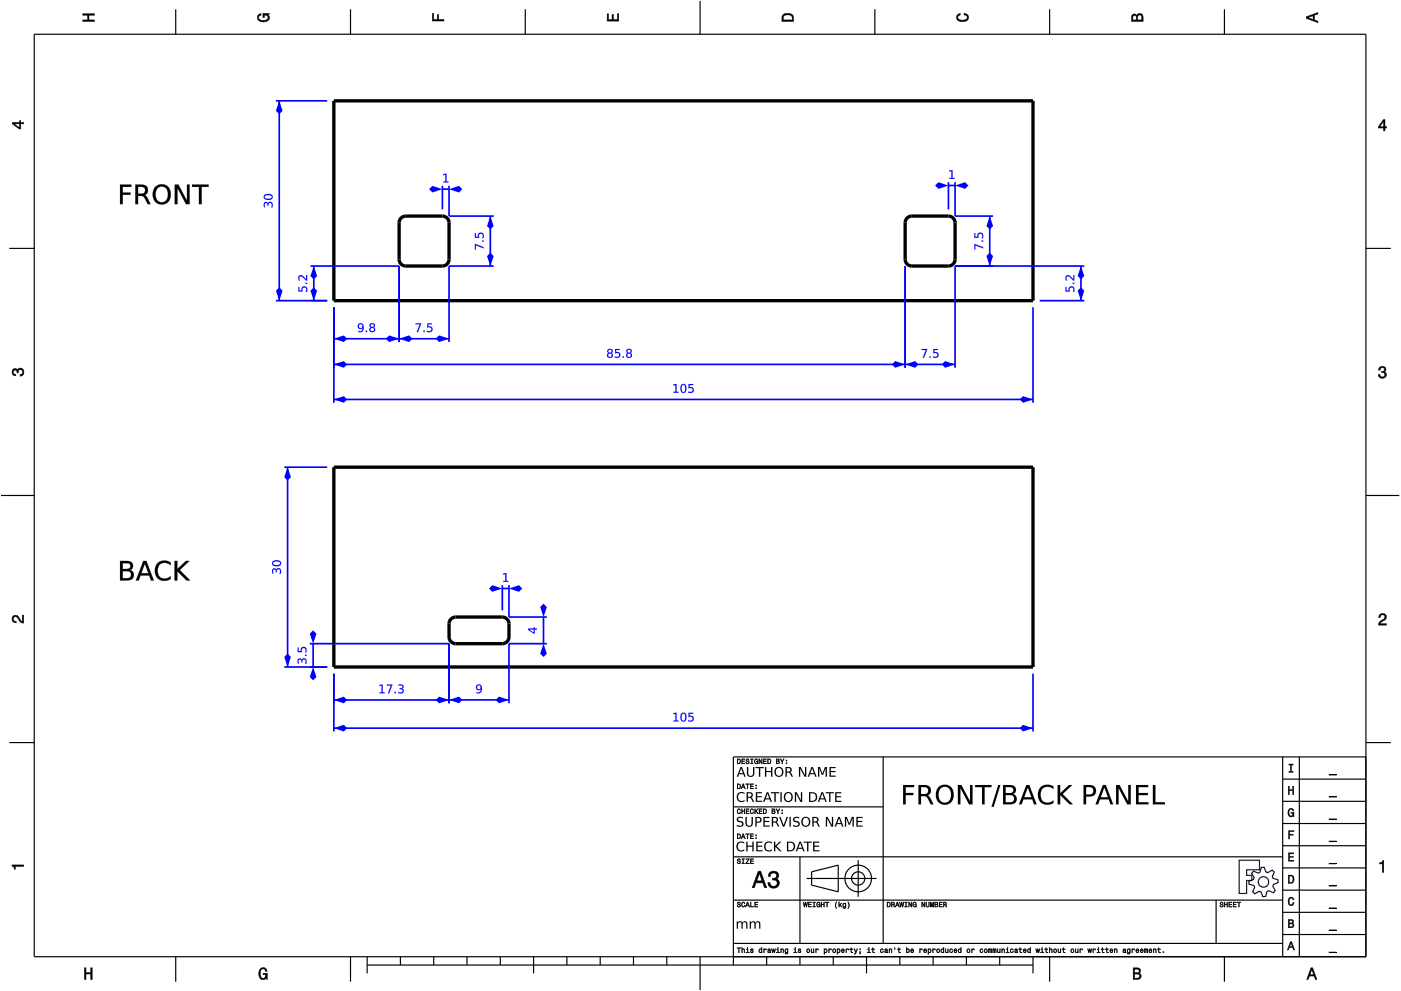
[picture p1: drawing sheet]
<svg xmlns="http://www.w3.org/2000/svg" width="420mm" height="297mm" viewBox="0 0 420 297" stroke-linecap="round" stroke-linejoin="round" font-family="sans-serif">
<g fill="none" stroke="#000" stroke-width=".35">
<path d="M10.3 10.3h399.3v276.5h-399.3zM52.7 2.8v7.5M105.1 2.8v7.5M157.5 2.8v7.5M210 .3v10M262.4 2.8v7.5M314.8 2.8v7.5M367.2 2.8v7.5M2.8 74.4h7.5M409.6 74.4h7.5M.3 148.5h10M409.6 148.5h10"/>
<path d="M2.8 222.6h7.5M264.9 226.9v55.9M384.7 233.5h24.9M384.7 226.9v59.9M389.7 226.9v59.9M409.6 222.6h7.5M409.6 226.9h-189.7v62.4M219.9 256.8h164.8M219.9 241.8h45M239.9 256.8v26M257.4 257.8v11M384.7 253.5h24.9"/>
<path d="M384.7 246.8h24.9M384.7 240.2h24.9M219.9 269.8h164.8M241.9 263.3h21M243.4 261.3l8-2v8l-8-2zM364.7 269.8v13M384.7 273.5h24.9M384.7 266.8h24.9M384.7 260.1h24.9M52.7 286.8v7.5M105.1 286.8v7.5M110.1 289.3h199.7"/>
<path d="M110.1 286.8v5M120.1 286.8v2.5M130.1 286.8v2.5M140.1 286.8v2.5M150 286.8v2.5M160 286.8v5M170 286.8v2.5M180 286.8v2.5M190 286.8v2.5M200 286.8v2.5M210 286.8v10M219.9 282.8h164.8"/>
<path d="M229.9 286.8v2.5M239.9 286.8v2.5M249.9 286.8v2.5M259.9 286.8v5M269.9 286.8v2.5M279.8 286.8v2.5M289.8 286.8v2.5M299.8 286.8v2.5M309.8 286.8v5M314.8 286.8v7.5M367.2 286.8v7.5M384.7 280.1h24.9"/>
<circle cx="257.4" cy="263.3" r="4"/>
<circle cx="257.4" cy="263.3" r="2"/>
</g>
<g fill="#000">
<path d="M24.8 4.1h3.5v.5h-1.6v1.4h1.6v.4h-3.5v-.4h1.5v-1.4h-1.5z" fill-rule="evenodd"/>
<path d="M77.5 4.4l.8-.3v.5h-.3a.68 .68 0 0 0-.5 .6 .68 .68 0 0 0 .4 .7 1.68 1.68 0 0 0 2.5-.6 .92 .92 0 0 0-1.1-.8v.8h-.5v-1.3h1.9v.3l-.4 .1 .4 .4a1.19 1.19 0 0 1-.9 1.7 1.9 1.9 0 0 1-2.7-1.3z" fill-rule="evenodd"/>
<path d="M129.7 4h.4v1.8h1v-1.4h.4v1.4h1.7v.5h-3.5z" fill-rule="evenodd"/>
<path d="M182.1 4.2h.4v1.7h1v-1.6h.5v1.6h1.2v-1.8h.4v2.2h-3.5z" fill-rule="evenodd"/>
<path d="M234.9 4.3a2.18 2.18 0 0 0-.4 2.1h3.5v-1.1a1.91 1.91 0 0 0-3.1-1zM235.2 4.7l.4-.2a1.44 1.44 0 0 1 2 .8v.7h-2.7l.1-1.1z" fill-rule="evenodd"/>
<path d="M287.1 4.4l.9-.4v.5l-.3 .1a.66 .66 0 0 0-.5 .6 .66 .66 0 0 0 .4 .6l.5 .2a1.58 1.58 0 0 0 2-.8 .9 .9 0 0 0-1-.7v-.5a1.24 1.24 0 0 1 1.4 1 1.24 1.24 0 0 1-1.1 1.4 1.92 1.92 0 0 1-2.6-1.2z" fill-rule="evenodd"/>
<path d="M339.6 4.4l-.3 2h3.5v-1.3a.98 .98 0 0 0-.7-1.1 .98 .98 0 0 0-1.2 .6 .83 .83 0 0 0-1.3-.2zM339.9 4.8l.4-.2 .4 .2 .1 1.2h-1.1zM341.3 4.7l.5-.2a.57 .57 0 0 1 .6 .7v.8h-1.2z" fill-rule="evenodd"/>
<path d="M391.7 5v.5l3.5 1.3v-.5l-1-.3v-1.4l1-.4v-.5zM392.2 5.3l1.6-.6v1.1z" fill-rule="evenodd"/>
<path d="M3.7 36.7v.4l2.1 1.6h.4v-1.6h.9v-.4h-.9v-.5h-.4v.5zM4.3 37.1h1.5v1.2z" fill-rule="evenodd"/>
<path d="M414.9 35.8l-1.5 2.1v.5h1.5v.8h.5v-.8h.5v-.4h-.5v-2.2zM414.9 36.4v1.6h-1.1z" fill-rule="evenodd"/>
<path d="M3.8 110.7a.85 .85 0 0 1 1.4 .2 1.11 1.11 0 0 1 1.6-.4 1.11 1.11 0 0 1 .3 1.6l-.6 .6-.5 .1v-.5a.72 .72 0 0 0 .9-.7 .72 .72 0 0 0-.8-.7 .72 .72 0 0 0-.6 .9h-.4a.62 .62 0 0 0-.4-.8 .62 .62 0 0 0-.8 .4 .62 .62 0 0 0 .5 .8h.3v.5a1.17 1.17 0 0 1-1.1-.7 1.17 1.17 0 0 1 .2-1.3z" fill-rule="evenodd"/>
<path d="M413.7 110.1a1.01 1.01 0 0 1 1.6-.2 1.01 1.01 0 0 1-.1 1.5 1.11 1.11 0 0 1 .4 1.6 1.11 1.11 0 0 1-1.6 .3l-.6-.6v-.5h.4a.72 .72 0 0 0 .7 .9 .72 .72 0 0 0 .7-.8 .72 .72 0 0 0-.9-.6v-.4a.62 .62 0 0 0 .8-.4 .62 .62 0 0 0-.4-.8 .62 .62 0 0 0-.8 .5v.4h-.5z" fill-rule="evenodd"/>
<path d="M3.9 184.7a1.22 1.22 0 0 1 2 .7l.8 .9v-1.9h.4v2.4a2.76 2.76 0 0 1-2.1-1.8 .69 .69 0 0 0-1 .5 .69 .69 0 0 0 .9 .7l-.1 .5a1.19 1.19 0 0 1-1.1-.7 1.19 1.19 0 0 1 .2-1.3z" fill-rule="evenodd"/>
<path d="M413.8 184.2a1.17 1.17 0 0 1 1.9 .3 1.17 1.17 0 0 1-1 1.7l-.8 .7h1.9v.5h-2.4a2.75 2.75 0 0 1 1.8-2.1 .69 .69 0 0 0-.5-1 .69 .69 0 0 0-.8 .8h-.4z" fill-rule="evenodd"/>
<path d="M221.1 227.5v1.5h.5a.77 .77 0 0 0 .6-.8 .77 .77 0 0 0-.6-.7zM221.3 227.6a.57 .57 0 0 1 .6 .6 .57 .57 0 0 1-.6 .6zM222.4 227.5v1.5h1v-.2h-.8v-.5h.7v-.2h-.7v-.5h.8v-.1zM223.8 227.5a.6 .6 0 0 0 .1 .7 .6 .6 0 0 0 .6 .2 .33 .33 0 0 1-.3 .4 .33 .33 0 0 1-.4-.3h-.2a.54 .54 0 0 0 .6 .5 .54 .54 0 0 0 .5-.6 .54 .54 0 0 0-.7-.4 .28 .28 0 0 1 .1-.4 .28 .28 0 0 1 .4 .3h.2l-.1-.2-.2-.3zM225.1 227.5v.1h.3v1.2h-.3v.2h.8v-.2h-.3v-1.2h.3v-.1zM226.4 227.6a.72 .72 0 0 0-.2 1 .72 .72 0 0 0 .9 .3l.2 .1v-.9h-.5v.2h.3l-.2 .5a.52 .52 0 0 1-.6-.6 .52 .52 0 0 1 .7-.4l.3 .1-.3-.5zM227.6 227.5v1.5h.2v-1.3l.5 1.3h.3v-1.5h-.2v1.2l-.6-1.2zM228.9 227.5v1.5h1v-.2h-.8v-.5h.7v-.2h-.7v-.5h.8v-.1zM230.2 227.5v1.5h.5a.77 .77 0 0 0 .6-.8 .77 .77 0 0 0-.6-.7zM230.4 227.6a.57 .57 0 0 1 .6 .6 .57 .57 0 0 1-.6 .6zM232.8 227.5v1.5h.5a.42 .42 0 0 0 .5-.4 .42 .42 0 0 0-.3-.5l.2-.2-.1-.3zM233 227.6h.3a.23 .23 0 0 1 .3 .3 .23 .23 0 0 1-.3 .2h-.3zM233 228.3h.3a.26 .26 0 0 1 .3 .2 .26 .26 0 0 1-.3 .3h-.3zM234 227.5l.5 .9v.6h.2v-.7l.5-.8h-.2l-.4 .7-.4-.7zM235.7 228.6v.4h.3v-.4zM235.7 227.8v.3h.3v-.3z" fill-rule="evenodd"/>
<path d="M221.1 234.9v1.5h.5a.77 .77 0 0 0 .6-.7 .77 .77 0 0 0-.6-.8zM221.3 235.1a.57 .57 0 0 1 .6 .6 .57 .57 0 0 1-.6 .6zM222.8 234.9l-.6 1.5h.2l.2-.4h.6l.1 .4h.2l-.5-1.5zM222.9 235.2l.2 .6h-.4zM223.6 234.9v.2h.5v1.3h.2v-1.3h.4v-.2zM225 234.9v1.5h1v-.1h-.8v-.5h.7v-.2h-.7v-.5h.8v-.2zM226.6 236.1v.3h.3v-.3zM226.6 235.3v.3h.3v-.3z" fill-rule="evenodd"/>
<path d="M386.3 235.7h.4v1h1v-1h.3v2.5h-.3v-1.2h-1v1.2h-.4z" fill-rule="evenodd"/>
<path d="M386.5 229h1.3v.3h-.5v1.9h.5v.3h-1.3v-.3h.5v-1.9h-.5z" fill-rule="evenodd"/>
<path d="M3.6 259.2h3.5v.5h-2.5v.8h-.3a.77 .77 0 0 0-.7-.9z" fill-rule="evenodd"/>
<path d="M221.2 257.5a.6 .6 0 0 0 .1 .7 .6 .6 0 0 0 .6 .2 .33 .33 0 0 1-.3 .4 .33 .33 0 0 1-.4-.4h-.2a.54 .54 0 0 0 .6 .6 .54 .54 0 0 0 .5-.7 .54 .54 0 0 0-.7-.3 .28 .28 0 0 1 .2-.5 .28 .28 0 0 1 .3 .3h.2l-.1-.2-.2-.2zM222.5 257.4v.2h.3v1.1h-.3v.2h.8v-.2h-.3v-1.1h.3v-.2zM223.7 257.4v.2h.8l-.9 1.3h1.1v-.2h-.8l.8-1.3zM225 257.4v1.5h1v-.2h-.8v-.5h.7v-.2h-.7v-.4h.8v-.2z" fill-rule="evenodd"/>
<path d="M221.1 249.9v1.5h.5a.77 .77 0 0 0 .6-.7 .77 .77 0 0 0-.6-.8zM221.3 250.1a.57 .57 0 0 1 .6 .6 .57 .57 0 0 1-.6 .5zM222.8 249.9l-.6 1.5h.2l.2-.4h.6l.1 .4h.2l-.5-1.5zM222.9 250.1l.2 .7h-.4zM223.6 249.9v.2h.5v1.3h.2v-1.3h.4v-.2zM225 249.9v1.5h1v-.2h-.8v-.5h.7v-.2h-.7v-.4h.8v-.2zM226.6 251.1v.3h.3v-.3zM226.6 250.3v.3h.3v-.3z" fill-rule="evenodd"/>
<path d="M221.2 242.6a.72 .72 0 0 0-.2 1 .72 .72 0 0 0 1 .2l.1-.4-.4 .4a.56 .56 0 0 1-.4-.6 .56 .56 0 0 1 .5-.6l.3 .3-.3-.5zM222.4 242.4v1.5h.2v-.7h.6v.7h.2v-1.5h-.2v.6h-.6v-.6zM223.7 242.4v1.5h1v-.2h-.8v-.5h.7v-.1h-.7v-.5h.8v-.2zM225.1 242.6a.72 .72 0 0 0-.2 1 .72 .72 0 0 0 1 .2l.1-.4-.4 .4a.56 .56 0 0 1-.4-.6 .56 .56 0 0 1 .5-.6l.3 .3-.3-.5zM226.3 242.4v1.5h.2l.2-.7 .5 .7h.2l-.6-.8 .6-.7h-.2l-.7 .7v-.7zM227.6 242.4v1.5h1v-.2h-.8v-.5h.7v-.1h-.7v-.5h.8v-.2zM228.9 242.4v1.5h.5a.77 .77 0 0 0 .6-.7 .77 .77 0 0 0-.6-.8zM229.1 242.6a.57 .57 0 0 1 .6 .6 .57 .57 0 0 1-.6 .5zM231.5 242.4v1.5h.5a.42 .42 0 0 0 .5-.3 .42 .42 0 0 0-.3-.5l.2-.2-.1-.4zM231.7 242.6h.3a.23 .23 0 0 1 .3 .2 .23 .23 0 0 1-.3 .3h-.3zM231.7 243.2h.3a.26 .26 0 0 1 .3 .3 .26 .26 0 0 1-.3 .2h-.3zM232.7 242.4l.5 .9v.6h.2v-.6l.5-.9h-.2l-.4 .7-.4-.7zM234.4 243.6v.3h.3v-.3zM234.4 242.8v.3h.3v-.3z" fill-rule="evenodd"/>
<path d="M386.4 255.6h1.6v.3h-1.3v.8h1.2v.3h-1.2v.8h1.3v.3h-1.6z" fill-rule="evenodd"/>
<path d="M386.4 249h1.7v.3h-1.3v.7h1v.3h-1v1.2h-.4z" fill-rule="evenodd"/>
<path d="M386.5 242.6a.85 .85 0 0 1 .9-.3 .85 .85 0 0 1 .6 .8h-.3l-.3-.5a1.04 1.04 0 0 0-.9 .9 1.04 1.04 0 0 0 .7 1.1l.4-.2 .1-.6h-.5v-.3h.9v1.3l-.3-.3-.4 .4a1.2 1.2 0 0 1-1.1-1.9z" fill-rule="evenodd"/>
<path d="M221.2 270.5a.6 .6 0 0 0 .1 .6 .6 .6 0 0 0 .6 .3 .33 .33 0 0 1-.3 .4 .33 .33 0 0 1-.4-.4h-.2a.54 .54 0 0 0 .6 .6 .54 .54 0 0 0 .5-.7 .54 .54 0 0 0-.7-.4 .28 .28 0 0 1 .2-.4 .28 .28 0 0 1 .3 .3h.2l-.1-.2-.2-.2zM222.5 270.5a.72 .72 0 0 0-.2 1 .72 .72 0 0 0 1 .3l.1-.5-.4 .4a.56 .56 0 0 1-.4-.6 .56 .56 0 0 1 .5-.5l.3 .2-.3-.4zM224.1 270.4l-.6 1.5h.2l.2-.5h.6l.1 .5h.2l-.5-1.5zM224.2 270.6l.2 .7h-.4zM225 270.4v1.5h1v-.2h-.8v-1.3zM226.3 270.4v1.5h1v-.2h-.8v-.5h.7v-.2h-.7v-.4h.8v-.2z" fill-rule="evenodd"/>
<path d="M227.4 261.1l-1.8 5h.6l.6-1.5h1.9l.6 1.5h.6l-1.8-5zM227.8 261.8l.7 2.2h-1.5zM230.8 261.5l-.4 1.2h.6a.88 .88 0 0 1 .5-1.1 .88 .88 0 0 1 1.1 .4 .88 .88 0 0 1-.3 1.2h-.7v.6a1.03 1.03 0 0 1 1.4 .6 1.03 1.03 0 0 1-.7 1.3 1.03 1.03 0 0 1-1.3-.7l-.1-.5h-.6a1.68 1.68 0 0 0 2.1 1.7 1.68 1.68 0 0 0 .9-2.6l-.4-.2a1.29 1.29 0 0 0 .6-1.6 1.29 1.29 0 0 0-1.5-.7z" fill-rule="evenodd"/>
<path d="M240.9 270.4l.2 1.5h.2l.2-1.3 .3 1.3h.2l.2-1.5h-.2l-.1 1.3-.3-1.3h-.1l-.3 1.3-.1-1.3zM242.4 270.4v1.5h.9v-.2h-.7v-.5h.7v-.2h-.7v-.4h.7v-.2zM243.8 270.4v.2h.3v1.1h-.3v.2h.7v-.2h-.3v-1.1h.3v-.2zM245 270.5a.72 .72 0 0 0-.2 1 .72 .72 0 0 0 1 .3l.2 .1v-.8h-.6v.2h.4l-.2 .4a.52 .52 0 0 1-.6-.6 .52 .52 0 0 1 .7-.4l.3 .1-.3-.4zM246.2 270.4v1.5h.2v-.7h.6v.7h.2v-1.5h-.2v.6h-.6v-.6zM247.5 270.4v.2h.4v1.3h.2v-1.3h.5v-.2zM250.8 270.3a1.35 1.35 0 0 0 .1 2 1.84 1.84 0 0 1 0-2zM251.5 270.3v1.6h.2l.2-.6 .4 .6h.2l-.5-.8 .5-.4-.8 .5v-.9zM252.9 270.8a.55 .55 0 0 0-.2 .8 .55 .55 0 0 0 .8 .1 .4 .4 0 0 1-.2 .4 .4 .4 0 0 1-.5-.1 .47 .47 0 0 0 .5 .3 .47 .47 0 0 0 .4-.5v-1.1l-.2 .2-.3-.2zM253 271l.1-.1a.39 .39 0 0 1 .4 .4 .39 .39 0 0 1-.5 .3zM254.3 270.3a1.85 1.85 0 0 1 0 2 1.22 1.22 0 0 0 0-2z" fill-rule="evenodd"/>
<path d="M266 270.4v1.5h.5a.77 .77 0 0 0 .6-.8 .77 .77 0 0 0-.6-.7zM266.2 270.6a.57 .57 0 0 1 .7 .5 .57 .57 0 0 1-.7 .6zM267.3 270.4v1.5h.2v-.7a.45 .45 0 0 1 .5 .2 .45 .45 0 0 1 .1 .5l.2-.1-.2-.7a.41 .41 0 0 0 .2-.4 .41 .41 0 0 0-.5-.3zM267.5 270.6h.3a.25 .25 0 0 1 .3 .2 .25 .25 0 0 1-.3 .3h-.3zM269 270.4l-.5 1.5h.2l.1-.5h.6l.2 .5h.2l-.6-1.5zM269.1 270.6l.2 .7h-.4zM269.7 270.4l.3 1.5h.2l.2-1.3 .2 1.3h.2l.3-1.5h-.2l-.2 1.3-.2-1.3h-.2l-.2 1.3-.2-1.3zM271.3 270.4v.2h.3v1.1h-.3v.2h.8v-.2h-.3v-1.1h.3v-.2zM272.5 270.4v1.5h.2v-1.3l.6 1.3h.2v-1.5h-.2v1.2l-.5-1.2zM273.9 270.5a.72 .72 0 0 0-.2 1 .72 .72 0 0 0 .9 .3l.2 .1v-.8h-.5v.2h.3l-.2 .4a.52 .52 0 0 1-.5-.6 .52 .52 0 0 1 .7-.4l.2 .1-.3-.4zM276.4 270.4v1.5h.2v-1.3l.6 1.3h.2v-1.5h-.2v1.2l-.6-1.2zM277.7 270.4v.9a.52 .52 0 0 0 .5 .6 .52 .52 0 0 0 .5-.6v-.9h-.2v.9a.33 .33 0 0 1-.3 .4 .33 .33 0 0 1-.3-.4v-.9zM279 270.4v1.5h.1v-1.4l.3 1.4h.2l.3-1.4v1.4h.1v-1.5h-.2l-.3 1.3-.3-1.3zM280.3 270.4v1.5h.6a.42 .42 0 0 0 .4-.3 .42 .42 0 0 0-.2-.5l.2-.2-.1-.4zM280.5 270.6h.3a.23 .23 0 0 1 .3 .2 .23 .23 0 0 1-.3 .2h-.3zM280.5 271.2h.3a.26 .26 0 0 1 .3 .2 .26 .26 0 0 1-.3 .3h-.3zM281.6 270.4v1.5h1v-.2h-.8v-.5h.7v-.2h-.7v-.4h.8v-.2zM282.9 270.4v1.5h.2v-.7a.45 .45 0 0 1 .5 .2 .45 .45 0 0 1 .1 .5l.2-.1-.2-.7a.41 .41 0 0 0 .2-.4 .41 .41 0 0 0-.5-.3zM283.1 270.6h.3a.25 .25 0 0 1 .3 .2 .25 .25 0 0 1-.3 .3h-.3z" fill-rule="evenodd"/>
<path d="M366 270.5a.6 .6 0 0 0 0 .6 .6 .6 0 0 0 .7 .3 .33 .33 0 0 1-.3 .4 .33 .33 0 0 1-.4-.4h-.2a.54 .54 0 0 0 .6 .6 .54 .54 0 0 0 .5-.7 .54 .54 0 0 0-.8-.4 .28 .28 0 0 1 .2-.4 .28 .28 0 0 1 .4 .3h.2l-.1-.2-.2-.2zM367.2 270.4v1.5h.2v-.7h.6v.7h.2v-1.5h-.2v.6h-.6v-.6zM368.5 270.4v1.5h.9v-.2h-.7v-.5h.7v-.2h-.7v-.4h.7v-.2zM369.8 270.4v1.5h.9v-.2h-.7v-.5h.7v-.2h-.7v-.4h.7v-.2zM371 270.4v.2h.5v1.3h.2v-1.3h.4v-.2z" fill-rule="evenodd"/>
<path d="M386.3 262.3v2.5h.9a1.28 1.28 0 0 0 1-1.3 1.28 1.28 0 0 0-1-1.2zM386.7 262.6a.96 .96 0 0 1 1.1 .9 .96 .96 0 0 1-1.1 1z" fill-rule="evenodd"/>
<path d="M386.3 275.6v2.5h1a.7 .7 0 0 0 .8-.5 .7 .7 0 0 0-.5-.9l.4-.5a.62 .62 0 0 0-.8-.6zM386.7 275.9h.5a.38 .38 0 0 1 .4 .4 .38 .38 0 0 1-.4 .3h-.5zM386.7 276.9h.5a.43 .43 0 0 1 .5 .4 .43 .43 0 0 1-.5 .5h-.5z" fill-rule="evenodd"/>
<path d="M386.5 269.2a.85 .85 0 0 1 1-.3 .85 .85 0 0 1 .6 .8h-.4l-.3-.5a1.05 1.05 0 0 0-.8 .9 1.05 1.05 0 0 0 .6 1.1l.4-.2 .2-.5h.3a.89 .89 0 0 1-.8 1 .89 .89 0 0 1-1-.7z" fill-rule="evenodd"/>
<path d="M413.7 258.6a.77 .77 0 0 0 1-.7h.3v3.5h-.5v-2.4h-.8z" fill-rule="evenodd"/>
<path d="M25.3 290.1h.5v1.4h1.4v-1.4h.5v3.5h-.5v-1.7h-1.4v1.7h-.5z" fill-rule="evenodd"/>
<path d="M78 290.5a1.19 1.19 0 0 1 1.3-.5 1.19 1.19 0 0 1 .8 1.1h-.5l-.1-.3a.68 .68 0 0 0-.6-.4 .68 .68 0 0 0-.6 .4 1.68 1.68 0 0 0 .6 2.5 .92 .92 0 0 0 .8-1.2h-.8v-.4h1.3v1.9h-.3l-.1-.5-.4 .4a1.19 1.19 0 0 1-1.7-.9v-1.5z" fill-rule="evenodd"/>
<path d="M221 284.1v.1h.5v1.4h.2v-1.4h.4v-.1zM222.4 284v1.6h.2v-.9l.3-.2 .2 .2v.9h.2v-.8a.38 .38 0 0 0-.2-.4 .38 .38 0 0 0-.5 .2v-.6zM223.8 284.4l.3 .2v.8l-.4 .2h1l-.4-.2v-1zM224.1 284l.2 .2zM225.2 284.5l-.1 .4 .6 .2a.26 .26 0 0 1-.2 .4 .26 .26 0 0 1-.3-.3h-.2a.42 .42 0 0 0 .6 .4 .42 .42 0 0 0 .1-.7l-.5-.2 .3-.2 .4 .2-.1-.2zM227.7 284.5a.54 .54 0 0 0-.2 .8 .54 .54 0 0 0 .8 .1l.2 .2v-1.6h-.2v.6l-.3-.2zM227.8 284.6h.1a.39 .39 0 0 1 .4 .4 .39 .39 0 0 1-.5 .3zM229 284.4v1.2h.2l.1-1 .6 .2a.38 .38 0 0 0-.3-.4 .38 .38 0 0 0-.4 .2zM230.4 284.5l-.2 .2 .6-.2 .1 .3a.42 .42 0 0 0-.7 .2 .42 .42 0 0 0 .3 .6l.7-.2-.2-1zM230.4 285.2a.25 .25 0 0 1 .5 0 .25 .25 0 0 1-.5 0zM231.3 284.4l.3 1.2h.2l.2-1 .1 1h.2l.3-1.2h-.2l-.2 1-.1-1h-.2l-.2 1-.2-1zM232.9 284.4l.3 .2v.8l-.4 .2h1l-.4-.2v-1zM233.2 284l.2 .2zM234.1 284.4v1.2h.2v-.9l.3-.2 .2 .2v.9h.2v-.8a.38 .38 0 0 0-.2-.4 .38 .38 0 0 0-.5 .2zM235.5 284.5a.55 .55 0 0 0-.2 .8 .55 .55 0 0 0 .8 .1 .4 .4 0 0 1-.2 .4 .4 .4 0 0 1-.5-.1 .47 .47 0 0 0 .5 .3 .47 .47 0 0 0 .4-.5v-1.1l-.2 .2-.3-.2zM235.6 284.6h.1a.39 .39 0 0 1 .4 .4 .39 .39 0 0 1-.5 .3zM238.1 284.4l.3 .2v.8l-.4 .2h1l-.4-.2v-1zM238.4 284l.2 .2zM239.4 284.5v.4l.6 .2a.26 .26 0 0 1-.2 .4 .26 .26 0 0 1-.3-.3h-.2a.42 .42 0 0 0 .6 .4 .42 .42 0 0 0 .1-.7l-.5-.2 .3-.2 .4 .2-.1-.2zM241.9 285a.57 .57 0 0 0 1.1 0 .57 .57 0 0 0-1.1 0zM242.1 284.6h.1a.39 .39 0 0 1 .5 .4 .39 .39 0 0 1-.6 .3zM243.2 284.4v.8a.38 .38 0 0 0 .3 .4 .38 .38 0 0 0 .4-.2l.2 .2v-1.2h-.2v.8l-.3 .2-.2-.1v-.9zM244.6 284.4v1.2h.2l.1-1 .6 .2a.38 .38 0 0 0-.3-.4 .38 .38 0 0 0-.4 .2zM247.1 284.4v1.6h.2l.1-.5a.53 .53 0 0 0 .7-.5 .53 .53 0 0 0-.8-.4zM247.4 284.6h.1a.39 .39 0 0 1 .4 .4 .39 .39 0 0 1-.5 .3zM248.5 284.4v1.2h.2l.1-1 .6 .2a.38 .38 0 0 0-.3-.4 .38 .38 0 0 0-.4 .2zM249.7 285a.57 .57 0 0 0 1.1 0 .57 .57 0 0 0-1.1 0zM249.9 284.6h.1a.39 .39 0 0 1 .5 .4 .39 .39 0 0 1-.6 .3zM251 284.4v1.6h.2l.1-.5a.53 .53 0 0 0 .7-.5 .53 .53 0 0 0-.8-.4zM251.3 284.6h.1a.39 .39 0 0 1 .4 .4 .39 .39 0 0 1-.5 .3zM252.4 284.5a.57 .57 0 0 0-.1 .9 .57 .57 0 0 0 .9 0v-.2l-.5 .2-.2-.4h.7l-.1-.5-.3-.1zM252.6 284.6l.3-.1 .1 .4h-.5zM253.7 284.4v1.2h.2l.1-1 .6 .2a.38 .38 0 0 0-.3-.4 .38 .38 0 0 0-.4 .2zM255.2 284.1v.3l-.4 .2h.4v.9l.6 .1-.4-.5v-.5h.4v-.2h-.4v-.3zM256.1 284.4l.5 1.2-.4 .4h.3l.7-1.6h-.2l-.3 1-.4-1zM257.8 284.4v.3h.3v-.3zM257.8 285.2l.2 .4-.2 .4 .3-.4v-.4zM260.2 284.4l.3 .2v.8l-.4 .2h1l-.4-.2v-1zM260.5 284l.2 .2zM261.7 284.1v.3l-.4 .2h.4v.9l.6 .1-.4-.5v-.5h.4v-.2h-.4v-.3zM264.1 284.5a.57 .57 0 0 0-.1 .9 .57 .57 0 0 0 .9-.1l-.1-.2a.32 .32 0 0 1-.5 .1 .32 .32 0 0 1 0-.5 .32 .32 0 0 1 .4 .1h.2l-.2-.4zM265.4 284.5l-.1 .2 .5-.2 .1 .3a.42 .42 0 0 0-.6 .2 .42 .42 0 0 0 .3 .6l.7-.2-.2-1zM265.5 285.2a.25 .25 0 0 1 .5 0 .25 .25 0 0 1-.5 0zM266.6 284.4v1.2h.2v-.9l.3-.2 .2 .2v.9h.2v-.8a.38 .38 0 0 0-.3-.4 .38 .38 0 0 0-.4 .2zM268.3 284l.1 .6zM269.5 284.1v.3l-.4 .2h.4v.9l.6 .1-.5-.5v-.5h.5v-.2h-.5v-.3zM271.8 284v1.6l.2-.2a.49 .49 0 0 0 .8-.4 .49 .49 0 0 0-.8-.4v-.6zM272.1 284.6h.1a.39 .39 0 0 1 .4 .4 .39 .39 0 0 1-.5 .3zM273.2 284.5a.57 .57 0 0 0-.1 .9 .57 .57 0 0 0 .8 0l.1-.2-.6 .2-.1-.4h.7l-.1-.5-.4-.1zM273.3 284.6l.4-.1 .1 .4h-.5zM275.8 284.4v1.2h.2v-1l.7 .2a.38 .38 0 0 0-.3-.4 .38 .38 0 0 0-.5 .2zM277.1 284.5a.57 .57 0 0 0-.1 .9 .57 .57 0 0 0 .8 0l.1-.2-.6 .2-.1-.4h.7l-.1-.5-.4-.1zM277.2 284.6l.4-.1 .1 .4h-.5zM278.3 284.4v1.6h.2v-.5a.53 .53 0 0 0 .8-.5 .53 .53 0 0 0-.8-.4zM278.6 284.6a.39 .39 0 0 1 .5 .4 .39 .39 0 0 1-.5 .3zM279.7 284.4v1.2h.2v-1l.7 .2a.38 .38 0 0 0-.3-.4 .38 .38 0 0 0-.5 .2zM280.8 285a.6 .6 0 0 0 1.2 0 .6 .6 0 0 0-1.2 0zM281.1 284.6h.1a.39 .39 0 0 1 .4 .4 .39 .39 0 0 1-.5 .3zM282.2 284.5a.54 .54 0 0 0-.1 .8 .54 .54 0 0 0 .8 .1l.2 .2v-1.6h-.2v.6l-.3-.2zM282.4 284.6h.1a.39 .39 0 0 1 .4 .4 .39 .39 0 0 1-.5 .3zM283.5 284.4v.8a.38 .38 0 0 0 .3 .4 .38 .38 0 0 0 .4-.2l.2 .2v-1.2h-.2v.8l-.3 .2-.2-.1v-.9zM284.9 284.5a.57 .57 0 0 0-.1 .9 .57 .57 0 0 0 .9-.1l-.2-.2a.32 .32 0 0 1-.4 .1 .32 .32 0 0 1 0-.5 .32 .32 0 0 1 .4 .1h.2l-.3-.4zM286.2 284.5a.57 .57 0 0 0-.1 .9 .57 .57 0 0 0 .8 0l.1-.2-.6 .2-.1-.4h.7l-.1-.5-.4-.1zM286.3 284.6l.4-.1 .1 .4h-.5zM287.4 284.5a.54 .54 0 0 0-.1 .8 .54 .54 0 0 0 .8 .1l.2 .2v-1.6h-.2v.6l-.3-.2zM287.6 284.6h.1a.39 .39 0 0 1 .4 .4 .39 .39 0 0 1-.5 .3zM289.9 285a.6 .6 0 0 0 1.2 0 .6 .6 0 0 0-1.2 0zM290.2 284.6h.1a.39 .39 0 0 1 .4 .4 .39 .39 0 0 1-.5 .3zM291.4 284.4v1.2h.1l.1-1 .7 .2a.38 .38 0 0 0-.3-.4 .38 .38 0 0 0-.5 .2zM294 284.5a.57 .57 0 0 0-.1 .9 .57 .57 0 0 0 .9-.1l-.2-.2a.32 .32 0 0 1-.4 .1 .32 .32 0 0 1-.1-.5 .32 .32 0 0 1 .5 .1h.2l-.3-.4zM295.1 285a.6 .6 0 0 0 1.2 0 .6 .6 0 0 0-1.2 0zM295.4 284.6h.1a.39 .39 0 0 1 .4 .4 .39 .39 0 0 1-.5 .3zM296.4 284.4v1.2h.2l.1-1.1 .2 1.1h.1l.2-1.1 .1 1.1h.2l-.2-1.2zM297.7 284.4v1.2h.2l.1-1.1 .2 1.1h.1l.2-1.1 .1 1.1h.2l-.2-1.2zM299.1 284.4v.8a.38 .38 0 0 0 .2 .4 .38 .38 0 0 0 .5-.2l.2 .2v-1.2h-.2v.8l-.3 .2-.2-.1v-.9zM300.4 284.4v1.2h.2v-.9l.3-.2 .2 .2v.9h.2v-.8a.38 .38 0 0 0-.3-.4 .38 .38 0 0 0-.4 .2zM301.8 284.4l.3 .2v.8l-.4 .2h1l-.4-.2v-1zM302.1 284l.2 .2zM303.1 284.5a.57 .57 0 0 0-.1 .9 .57 .57 0 0 0 .9-.1l-.2-.2a.32 .32 0 0 1-.4 .1 .32 .32 0 0 1-.1-.5 .32 .32 0 0 1 .5 .1h.2l-.3-.4zM304.4 284.5l-.1 .2 .5-.2 .1 .3a.42 .42 0 0 0-.6 .2 .42 .42 0 0 0 .3 .6l.7-.2-.3-1zM304.4 285.2a.25 .25 0 0 1 .5 0 .25 .25 0 0 1-.5 0zM305.8 284.1v.3l-.3 .2h.3l.1 .9 .6 .1-.5-.5v-.5h.5v-.2h-.5v-.3zM307 284.5a.57 .57 0 0 0-.1 .9 .57 .57 0 0 0 .8 0l.1-.2-.6 .2-.2-.4h.8l-.1-.5-.4-.1zM307.1 284.6l.3-.1 .2 .4h-.6zM308.2 284.5a.54 .54 0 0 0-.1 .8 .54 .54 0 0 0 .8 .1l.2 .2v-1.6h-.2v.6l-.3-.2zM308.4 284.6h.1a.39 .39 0 0 1 .4 .4 .39 .39 0 0 1-.5 .3zM310.6 284.4l.3 1.2h.1l.2-1 .2 1h.2l.3-1.2h-.2l-.2 1-.2-1h-.2l-.1 1-.2-1zM312.2 284.4l.3 .2v.8l-.4 .2h.9l-.3-.2v-1zM312.5 284l.2 .2zM313.6 284.1v.3l-.3 .2h.3l.1 .9 .6 .1-.5-.5v-.5h.5v-.2h-.5v-.3zM314.7 284v1.6h.2v-.9l.3-.2 .2 .2v.9h.2v-.8a.38 .38 0 0 0-.3-.4 .38 .38 0 0 0-.4 .2v-.6zM315.9 285a.6 .6 0 0 0 1.2 0 .6 .6 0 0 0-1.2 0zM316.2 284.6h.1a.39 .39 0 0 1 .4 .4 .39 .39 0 0 1-.5 .3zM317.3 284.4v.8a.38 .38 0 0 0 .2 .4 .38 .38 0 0 0 .5-.2l.2 .2v-1.2h-.2v.8l-.3 .2-.2-.1v-.9zM318.8 284.1v.3l-.3 .2h.3l.1 .9 .5 .1-.4-.5v-.5h.4v-.2h-.4v-.3zM321.1 285a.6 .6 0 0 0 1.2 0 .6 .6 0 0 0-1.2 0zM321.4 284.6h.1a.39 .39 0 0 1 .4 .4 .39 .39 0 0 1-.5 .3zM322.5 284.4v.8a.38 .38 0 0 0 .2 .4 .38 .38 0 0 0 .5-.2l.2 .2v-1.2h-.2l-.1 .8-.2 .2-.2-.1v-.9zM323.8 284.4v1.2h.2l.1-1 .6 .2a.38 .38 0 0 0-.3-.4 .38 .38 0 0 0-.4 .2zM326.2 284.4l.3 1.2h.1l.2-1 .2 1h.2l.3-1.2h-.2l-.2 1-.2-1h-.2l-.2 1-.1-1zM327.7 284.4v1.2h.2l.1-1 .6 .2a.38 .38 0 0 0-.3-.4 .38 .38 0 0 0-.4 .2zM329.1 284.4l.3 .2v.8l-.4 .2h.9l-.4-.2v-1zM329.3 284l.2 .2zM330.5 284.1v.3l-.3 .2h.3l.1 .9 .5 .1-.4-.5v-.5h.4v-.2h-.4v-.3zM331.8 284.1v.3l-.3 .2h.3l.1 .9 .5 .1-.4-.5v-.5h.4v-.2h-.4v-.3zM333 284.5a.57 .57 0 0 0-.1 .9 .57 .57 0 0 0 .8 0l.1-.2-.6 .2-.2-.4h.8l-.1-.5-.4-.1zM333.1 284.6l.3-.1 .2 .4h-.6zM334.2 284.4v1.2h.1l.1-.9 .3-.2 .2 .2v.9h.2v-.8a.38 .38 0 0 0-.3-.4 .38 .38 0 0 0-.5 .2zM336.9 284.5l-.1 .2 .5-.2 .1 .3a.42 .42 0 0 0-.6 .2 .42 .42 0 0 0 .3 .6l.6-.2-.2-1zM336.9 285.2a.25 .25 0 0 1 .5 0 .25 .25 0 0 1-.5 0zM338.1 284.5a.55 .55 0 0 0-.1 .8 .55 .55 0 0 0 .8 .1 .4 .4 0 0 1-.3 .4 .4 .4 0 0 1-.5-.1 .47 .47 0 0 0 .6 .3 .47 .47 0 0 0 .4-.5v-1.1l-.2 .2-.4-.2zM338.3 284.6a.39 .39 0 0 1 .5 .4 .39 .39 0 0 1-.5 .3zM339.4 284.4v1.2h.2l.1-1 .6 .2a.38 .38 0 0 0-.3-.4 .38 .38 0 0 0-.4 .2zM340.8 284.5a.57 .57 0 0 0-.1 .9 .57 .57 0 0 0 .8 0l.1-.2-.6 .2-.2-.4h.8l-.1-.5-.4-.1zM340.9 284.6l.3-.1 .2 .4h-.6zM342.1 284.5a.57 .57 0 0 0-.1 .9 .57 .57 0 0 0 .8 0l.1-.2-.6 .2-.2-.4h.8l-.1-.5-.4-.1zM342.2 284.6l.3-.1 .2 .4h-.6zM343.2 284.4v1.2h.2l.1-1.1 .1 1.1h.2l.1-1.1 .2 1.1h.1l-.1-1.2zM344.7 284.5a.57 .57 0 0 0-.1 .9 .57 .57 0 0 0 .8 0l.1-.2-.6 .2-.2-.4h.8l-.2-.5-.3-.1zM344.8 284.6l.3-.1 .2 .4h-.6zM345.9 284.4v1.2h.1l.1-.9 .2-.2 .3 .2v.9h.2v-.8a.38 .38 0 0 0-.3-.4 .38 .38 0 0 0-.5 .2zM347.4 284.1v.3l-.3 .2h.3l.1 .9 .5 .1-.4-.5v-.5h.4v-.2h-.4v-.3zM348.7 285.2v.4h.3v-.4z" fill-rule="evenodd"/>
<path d="M339.8 290.1v3.5h1.3a.98 .98 0 0 0 1.1-.7 .98 .98 0 0 0-.6-1.2 .86 .86 0 0 0 .5-1 .86 .86 0 0 0-1-.6zM340.3 290.5h.7a.53 .53 0 0 1 .6 .6 .53 .53 0 0 1-.6 .4h-.7zM340.3 292h.7a.61 .61 0 0 1 .8 .5 .61 .61 0 0 1-.7 .7h-.8z" fill-rule="evenodd"/>
<path d="M387 282.2l-.9 2.5h.3l.3-.7h1l.2 .7h.4l-.9-2.5zM387.2 282.6l.4 1.1h-.8z" fill-rule="evenodd"/>
<path d="M393.2 290.1l-1.3 3.5h.4l.4-1h1.4l.4 1h.4l-1.2-3.5zM393.4 290.6l.6 1.5h-1.1z" fill-rule="evenodd"/>
</g>
<g fill="#000">
<path d="M24.8 4.1v.5l1.5-.1v1.5h-1.5v.4h3.5v-.4h-1.7v-1.5l1.7 .1v-.5zM24.8 4h3.6v.6h-1.7v1.4l1.7-.1v.6h-3.6v-.6h1.5v-1.3h-1.5z"/>
<path d="M77.5 4.4l-.4 .8 .2 .6 .9 .7h1.6l.9-.7v-1l-.6-.5h.6v-.3h-1.9v1.3h.5l-.1-.9 .6 .1 .6 .4v.8l-.8 .4-1.7-.2-.3-.2-.1-.7 .8-.4v-.5zM77.4 4.4l1-.4v.6l-.8 .4v.6l.8 .5h1.2l.7-.5v-.6l-1-.5v.9h-.5v-1.5h2v.4l-.5 .1 .6 .6-.1 .9-1 .7h-1.6l-1-.8-.1-.6z"/>
<path d="M129.7 4v2.3h3.5v-.5l-1.7 .1v-1.5h-.4l.1 1.5h-1.2l.1-1.9zM129.6 4h.5v1.8h1v-1.5h.5l-.1 1.5h1.7v.6h-3.6z"/>
<path d="M182.1 4.2v2.1h3.5v-2.2h-.4v1.8h-1.3v-1.6h-.4l.1 1.6h-1.2l.1-1.7zM182 4.1h.6l-.1 1.8h1v-1.7h.5v1.7h1.2l-.1-1.8h.5v2.3h-3.6z"/>
<path d="M234.9 4.3l-.4 .7v1.4h3.5l-.1-1.7-.4-.4-1.3-.3zM234.9 4.3l1.3-.4 1.4 .4 .3 .4 .2 1.8h-3.7l.1-1.5zM235.2 4.6l1-.2 1.1 .2 .3 .3v1.1h-2.8l.1-1.1zM235.2 4.7l-.2 .2-.1 1.1h2.7l-.1-1.1-.3-.2-1-.2z"/>
<path d="M287.1 4.4l-.3 .8 .1 .6 1 .6h1.5l1-.6v-1l-.7-.7-.6-.1v.5l.8 .2 .2 .5-.1 .4-.7 .4-1.7-.1-.3-.3-.1-.6 .8-.5v-.5zM287.1 4.4l.9-.5v.7l-.7 .4v.6l.8 .4h1.2l.4-.2 .4-.6-.3-.5-.8-.2v-.6l.7 .2 .8 .6-.1 1.1-.9 .7h-1.6l-1-.7-.1-.6z"/>
<path d="M339.6 4.4l-.3 2h3.5v-1.7l-.6-.6-1 .1-.2 .6-.6-.6zM339.5 4.4l1-.3 .4 .5 .6-.6h.7l.6 .6 .1 1.9h-3.6zM339.8 4.7l.5-.1 .4 .2 .1 1.2h-1.1zM339.9 4.8l-.2 1.2h1.1l-.1-1.2-.4-.2zM341.3 4.6l.5-.2 .5 .2 .2 1.4h-1.4zM341.3 4.7l-.1 1.3h1.2l-.1-1.3-.5-.2z"/>
<path d="M391.7 5v.5l3.5 1.3v-.5l-1.1-.3v-1.5l1.1-.3v-.5zM391.7 5l3.6-1.4v.7l-1.1 .3v1.4l1.1 .3v.6l-3.6-1.3zM392 5.3l1.9-.7v1.3zM392.3 5.2l1.5 .6v-1.1z"/>
<path d="M3.7 36.7v.4l2.1 1.6h.4v-1.6h.9v-.4l-.9 .1v-.6h-.4l.1 .6zM3.6 36.6l2.2 .1v-.6h.5l-.1 .6 1-.1v.6l-1-.1 .1 1.6h-.5l-2.2-1.5zM4.1 37.1h1.8v1.3zM4.3 37.1l1.5 1.2v-1.2z"/>
<path d="M414.9 35.8l-1.5 2.1v.5l1.6-.1-.1 .9h.5l-.1-.9 .6 .1v-.4h-.6l.1-2.2zM414.9 35.8h.5v2.2l.5-.1v.5h-.5v.9h-.6l.1-.9h-1.6v-.5zM415 36.2v1.8h-1.3zM414.8 36.4l-1 1.6h1.1z"/>
<path d="M3.8 110.7l-.1 1.3 .5 .6 .5 .1v-.5l-.6-.1-.2-.6 .2-.5 .4-.1 .5 .2 .1 .7h.4v-.6l.3-.4 .8 .2 .2 .9-.4 .4h-.4v.5l.5-.1 .6-.6v-1.1l-.6-.6-.7-.1-.6 .7-.2-.4-.5-.2zM3.8 110.7l.7-.3 .5 .1 .2 .4 .6-.6h.8l.6 .7v1.1l-.7 .6-.6 .1v-.6h.4l.4-.3-.1-.9-.8-.2-.3 .4 .1 .7h-.6v-.8l-.5-.2-.4 .2-.1 .4 .2 .6 .6 .1v.5h-.6l-.6-.7z"/>
<path d="M413.7 110.1l-.3 .9h.5v-.4l.3-.4 .9 .1 .1 .7-.4 .3h-.5v.4l.9 .1 .2 .5-.5 .7-.9-.2-.2-.6h-.4v.5l.6 .6h1.1l.4-.2 .3-.8-.1-.5-.6-.4 .5-.2v-.9l-.6-.4-.5-.1zM413.7 110l.9-.3 .8 .3 .3 .3-.1 .9-.4 .2 .5 .3 .2 .6-.4 .9-.4 .2h-1.1l-.6-.6-.1-.6h.6l.1 .6 .6 .2 .5-.2 .2-.5-.2-.5h-.8v-.6l.5 .1 .3-.3-.1-.6-.7-.1-.4 .3v.4h-.5z"/>
<path d="M3.9 184.7l-.3 .8 .3 .9 1 .3v-.5l-.7-.1-.3-.5 .2-.6 .5-.2 .7 .3 .9 1.4 .9 .3v-2.4h-.4v2l-.5-.4-.9-1.4-.7-.2zM3.8 184.7l.8-.4 .7 .2 .9 1.5 .5 .3-.1-2h.6v2.5l-1.1-.2-.9-1.5-.6-.2-.4 .1-.2 .6 .2 .5 .7 .1v.6l-1-.4-.4-.9z"/>
<path d="M413.8 184.2l-.3 .9h.4l.2-.6 .5-.3 .6 .2 .2 .5-.3 .6-1.4 1-.3 .9h2.4v-.5l-2 .1 .3-.5 1.3-.7 .4-.9-.1-.4-.6-.6h-.9zM413.8 184.1l.8-.3 .9 .3 .3 .4-.1 1.1-1.5 .9-.3 .4h2v.5h-2.6l.3-1 1.4-.9 .3-.6-.2-.4-.5-.2-.5 .2-.1 .7h-.6z"/>
<path d="M221.1 227.5v1.5l.7-.1 .3-.4v-.8l-.4-.2zM221 227.4h.7l.4 .3 .1 .8-.4 .5h-.8zM221.2 227.6l.7 .1 .1 .8-.2 .3h-.6zM221.3 227.6v1.2l.4-.1 .1-.9zM222.4 227.5v1.5h1v-.2h-.8v-.6h.7h-.7v-.6h.8v-.1zM222.4 227.4h1v.3l-.8-.1v.5l.8-.1v.3h-.8v.5l.8-.1v.3h-1zM223.8 227.5v.6l.8 .4-.3 .4-.4-.1-.1-.3h-.2l.1 .2 .3 .3h.4l.3-.7-.9-.5 .2-.3 .4 .1 .1 .3h.2l-.1-.2-.2-.3zM223.8 227.5l.6-.1 .3 .3v.3h-.3l-.2-.4-.3 .2 .8 .5v.4l-.3 .3h-.5l-.3-.3v-.3h.3v.3l.3 .1 .3-.3-.8-.5zM225.1 227.5v.1h.3v1.2h-.3v.2h.8v-.2h-.4v-1.2h.4v-.1zM225 227.4h.9v.3h-.3v1.1l.3-.1v.3h-.9v-.3h.4v-1.1l-.4 .1zM226.4 227.6l-.2 .6 .2 .6 .5 .2 .3-.4 .1 .4v-.9h-.5v.2h.4l-.3 .5h-.3l-.2-.3 .1-.8 .4-.2 .4 .4-.2-.4-.3-.1zM226.3 227.6l.5-.3 .4 .2 .2 .5-.8-.4-.2 .9 .5 .3 .2-.5-.4 .1v-.3h.7v.9h-.2v-.2l-.4 .3-.5-.3-.2-.6zM227.6 227.5v1.5h.2v-1.3l.5 1.3h.3v-1.5h-.2l-.1 1.2-.5-1.2zM227.5 227.4h.4l.5 1.3-.1-1.3h.3v1.6h-.3l-.5-1.3v1.3h-.3zM228.9 227.5v1.5h1v-.2h-.8v-.6h.7h-.7v-.6h.8v-.1zM228.9 227.4h1v.3l-.8-.1v.5l.8-.1v.3h-.8v.5l.8-.1v.3h-1zM230.2 227.5v1.5l.7-.1 .3-.4v-.8l-.4-.2zM230.1 227.4h.7l.4 .3 .1 .8-.4 .5h-.8zM230.3 227.6l.7 .1 .1 .8-.2 .3h-.6zM230.4 227.6v1.2l.4-.1 .1-.9zM232.8 227.5v1.5l.7-.1 .3-.5-.4-.2 .3-.2v-.3zM232.7 227.4h.8l.3 .2-.3 .5 .4 .3-.2 .5-1 .1zM232.9 227.6h.6l.1 .4-.7 .1zM233 227.6v.5l.5-.1v-.3zM232.9 228.2l.7 .1v.5h-.7zM233 228.3v.5l.5-.1v-.4zM234 227.5l.6 .8-.1 .7h.2l-.1-.7 .6-.8h-.2l-.4 .8-.4-.8zM233.9 227.4h.4l.3 .8 .3-.8h.4l-.6 .9 .1 .7h-.4l.1-.6zM235.7 228.6v.4h.3v-.4zM235.7 228.6h.4v.4h-.4zM235.7 227.8v.3h.3v-.3zM235.7 227.7h.4v.5h-.4z"/>
<path d="M221.1 234.9v1.5h.7l.3-.4v-.8l-.4-.2zM221 234.9h.7l.4 .3 .1 .8-.4 .5h-.8zM221.2 235.1l.7 .1 .1 .8-.2 .3h-.6zM221.3 235.1v1.2l.4-.1 .1-.9zM222.8 234.9l-.6 1.5h.2l.1-.5h.7l.1 .5h.2l-.5-1.5zM222.7 234.9h.3l.6 1.6h-.3l-.1-.5h-.6l-.1 .5h-.4zM222.9 235l.3 .9h-.6zM222.8 235.2l-.1 .6h.4zM223.6 234.9v.2h.5v1.3h.2l-.1-1.3h.5v-.2zM223.6 234.9h1.2v.3l-.5-.1v1.4h-.3l.1-1.4-.5 .1zM225 234.9v1.5h1v-.1h-.8v-.6h.7l-.7-.1v-.5h.8v-.2zM225 234.9h1v.3l-.8-.1v.5l.8-.1v.3h-.8v.5l.8-.1v.3h-1zM226.6 236.1v.3h.3v-.3zM226.6 236.1h.4v.4h-.4zM226.6 235.3v.3h.3v-.3zM226.6 235.2h.4v.5h-.4z"/>
<path d="M386.3 235.7v2.5h.4l-.1-1.3h1.1v1.3h.3v-2.5h-.3v1.1h-1.1l.1-1.1zM386.3 235.6h.4v1.1h1l-.1-1.1h.5v2.6h-.5v-1.2h-.9v1.2h-.4z"/>
<path d="M386.5 229v.3h.6v2l-.6-.1v.3h1.3v-.3l-.5 .1v-2h.5v-.3zM386.5 228.9h1.4v.5h-.6v1.8l.6-.1v.5h-1.4v-.5h.5v-1.8l-.5 .1z"/>
<path d="M398.6 238.8v.2h2.1v-.2zM398.5 238.7h2.3v.4h-2.3z"/>
<path d="M398.6 232.1v.3h2.1v-.3zM398.5 232h2.3v.4h-2.3z"/>
<path d="M3.6 259.2v.4l.6 .2 .1 .7h.3v-.9l2.5 .1v-.5zM3.5 259.2h3.7v.6l-2.6-.1 .1 .9h-.5l-.1-.7-.6-.3z"/>
<path d="M221.2 257.5v.6l.8 .4-.3 .3-.4-.1-.1-.3h-.2l.1 .2 .3 .3h.4l.3-.6-.9-.5 .2-.3 .4 .1 .1 .2h.2l-.1-.2-.2-.2zM221.2 257.4l.6-.1 .3 .3v.3h-.3l-.1-.3-.4 .1 .1 .3 .7 .3v.4l-.3 .3h-.5l-.3-.3v-.4h.3v.4l.3 .1 .3-.3-.8-.5zM222.5 257.4v.2l.3-.1v1.3l-.3-.1v.2h.8v-.2l-.4 .1v-1.3l.4 .1v-.2zM222.4 257.3h.9v.3h-.3v1.1h.3v.3h-.9v-.3h.4v-1.1h-.4zM223.7 257.4v.2l.9-.1-1 1.4h1.1v-.2l-.9 .1 .9-1.4zM223.6 257.3h1.2l-.9 1.4h.9v.3h-1.2l.9-1.4h-.9zM225 257.4v1.5h1v-.2l-.8 .1v-.7h.7h-.7v-.6l.8 .1v-.2zM225 257.3h1v.3h-.8v.4h.8v.3l-.8-.1v.5h.8v.3h-1z"/>
<path d="M221.1 249.9v1.5h.7l.3-.4v-.8l-.4-.3zM221 249.9h.7l.4 .3 .1 .8-.4 .4-.8 .1zM221.2 250l.7 .2 .1 .7-.2 .4h-.6zM221.3 250.1v1.1h.4l.1-1zM222.8 249.9l-.6 1.5h.2l.1-.5h.7l.1 .5h.2l-.5-1.5zM222.7 249.8h.3l.6 1.7h-.3l-.1-.5h-.6l-.1 .5h-.4zM222.9 249.9l.3 1h-.6zM222.8 250.2l-.1 .6h.4zM223.6 249.9v.2l.5-.1v1.4h.2l-.1-1.4 .5 .1v-.2zM223.6 249.9h1.2v.3l-.5-.1v1.4h-.3l.1-1.4-.5 .1zM225 249.9v1.5h1v-.2l-.8 .1v-.6h.7l-.7-.1v-.6l.8 .1v-.2zM225 249.9h1v.3l-.8-.1v.4h.8v.3l-.8-.1v.5h.8v.3h-1zM226.6 251.1v.3h.3v-.3zM226.6 251h.4v.5h-.4zM226.6 250.3v.3h.3v-.3zM226.6 250.2h.4v.4h-.4z"/>
<path d="M221.2 242.6l-.1 .9 .3 .4h.4l.3-.5h-.2l-.2 .4h-.3l-.2-.9 .4-.4 .3 .4 .2-.1-.3-.4zM221.1 242.6l.5-.3 .5 .3 .1 .3h-.3l-.3-.3-.3 .3 .2 .8h.3l.1-.4h.3l-.4 .7-.7-.2-.1-.6zM222.4 242.4v1.5h.2l-.1-.7h.7v.7h.2v-1.5h-.2v.7h-.7l.1-.7zM222.3 242.4h.3v.6h.6l-.1-.6h.3v1.6h-.3v-.8h-.5v.8h-.3zM223.7 242.4v1.5h1v-.2l-.8 .1v-.6h.7l-.7-.1v-.6l.8 .1v-.2zM223.7 242.4h1v.3l-.8-.1v.5l.8-.1v.3l-.8-.1v.5h.8v.3h-1zM225.1 242.6l-.2 .6 .2 .6 .6 .1 .3-.5h-.2l-.2 .4h-.3l-.2-.9 .4-.4 .3 .4 .2-.1-.3-.4zM225 242.6l.5-.3 .5 .3 .1 .3h-.3l-.3-.3-.3 .3 .2 .8h.3l.1-.4h.3l-.4 .7-.7-.2-.1-.6zM226.3 242.4v1.5h.2l-.1-.5 .3-.3 .5 .8h.2l-.7-.8 .7-.7h-.2l-.8 .9 .1-.9zM226.2 242.4h.4v.7l.5-.7h.5l-.8 .7 .8 .9h-.4l-.5-.8-.1 .8h-.4zM227.6 242.4v1.5h1v-.2l-.8 .1v-.6h.7l-.7-.1v-.6l.8 .1v-.2zM227.6 242.4h1v.3l-.8-.1v.5l.8-.1v.3l-.8-.1v.5h.8v.3h-1zM228.9 242.4v1.5h.7l.3-.4v-.8l-.4-.3zM228.8 242.4h.7l.4 .3 .1 .8-.4 .4-.8 .1zM229 242.5l.7 .2 .1 .7-.2 .4h-.6zM229.1 242.6v1.1h.4l.1-1zM231.5 242.4v1.5h.7l.3-.6-.4-.2 .3-.1v-.4zM231.4 242.4h.8l.3 .2-.3 .5 .4 .2-.2 .6-1 .1zM231.6 242.5l.6 .1 .1 .4-.7 .1zM231.7 242.6v.5l.5-.2v-.2zM231.6 243.2h.7v.5l-.7 .1zM231.7 243.2v.5h.5v-.4zM232.7 242.4l.6 .9-.1 .6h.2l-.1-.6 .6-.9h-.2l-.4 .9-.4-.9zM232.6 242.4h.4l.3 .7 .3-.7h.4l-.6 .9 .1 .7h-.4l.1-.7zM234.4 243.6v.3h.3v-.3zM234.4 243.5h.4v.5h-.4zM234.4 242.8v.3h.3v-.3zM234.4 242.7h.4v.5h-.4z"/>
<path d="M386.4 255.6v2.5h1.6v-.3l-1.3 .1v-1h1.2v-.2h-1.2v-.8h1.3v-.3zM386.4 255.6h1.6v.4l-1.3-.1v.8l1.2-.1v.4h-1.2v.8h1.4v.4h-1.7z"/>
<path d="M386.4 249v2.5h.4l-.1-1.2h1.1v-.3l-1.1 .1v-.9l1.4 .1v-.3zM386.4 248.9h1.7v.4h-1.3v.7h1.1v.4l-1.1-.1v1.2h-.4z"/>
<path d="M386.5 242.6l-.3 1 .3 .9 .9 .4 .5-.6v.5h.2v-1.3h-.9v.3l.6-.1-.4 .9h-.5l-.4-.6 .2-1.2 .7-.3 .3 .6h.3l-.2-.6-.6-.2zM386.4 242.6l.8-.4 .6 .2 .3 .7h-.5l-.2-.5h-.5l-.3 .5v.9l.3 .5h.5l.3-.7h-.6v-.4h1v1.5h-.3v-.4l-.7 .5-.7-.4-.2-1z"/>
<path d="M398.6 258.7v.3h2.1v-.3zM398.5 258.7h2.3v.3h-2.3z"/>
<path d="M398.6 252.1v.2h2.1v-.2zM398.5 252h2.3v.4h-2.3z"/>
<path d="M398.6 245.4v.3h2.1v-.3zM398.5 245.4h2.3v.3h-2.3z"/>
<path d="M221.2 270.5v.6l.8 .4-.3 .3-.4-.1-.1-.3h-.2l.1 .2 .3 .3h.4l.3-.6-.9-.5 .2-.3h.4l.1 .3h.2l-.1-.2-.2-.2zM221.2 270.4l.6-.1 .3 .3v.3h-.3l-.1-.4-.4 .2 .1 .2 .7 .3v.5l-.3 .2h-.5l-.3-.3v-.3h.3v.3l.3 .1 .3-.2-.8-.5zM222.5 270.5l-.2 .6 .2 .6 .6 .2 .3-.6h-.2l-.2 .5h-.3l-.2-.9 .4-.4 .3 .3h.2l-.3-.4zM222.4 270.5l.5-.2 .5 .3 .1 .3h-.3l-.3-.4-.3 .4 .2 .8 .3-.1 .1-.3h.3l-.4 .6-.7-.1-.1-.7zM224.1 270.4l-.6 1.5h.2l.1-.5h.7l.1 .5h.2l-.5-1.5zM224 270.3h.3l.6 1.6h-.3l-.1-.5h-.6l-.1 .5h-.4zM224.2 270.4l.3 .9h-.6zM224.1 270.6l-.1 .7h.4zM225 270.4v1.5h1v-.2l-.8 .1v-1.4zM225 270.3h.3l-.1 1.4 .9-.1v.3h-1.1zM226.3 270.4v1.5h1v-.2l-.8 .1v-.7h.7h-.7v-.6l.8 .1v-.2zM226.3 270.3h1v.3h-.8v.4l.8-.1v.4l-.8-.1v.5l.8-.1v.3h-1z"/>
<path d="M227.4 261.1l-1.8 5h.6l.5-1.5h2.1l.5 1.5h.6l-1.8-5zM227.3 261h.9l1.8 5.2h-.8l-.5-1.6h-1.9l-.5 1.6h-.8zM227.8 261.6l.8 2.5h-1.7zM227.7 261.8l-.7 2.2h1.5zM230.8 261.5l-.4 1.2h.6v-.4l.5-.6 1.2 .1 .2 1-.5 .4h-.8v.6l1.2 .2 .3 .7-.1 .4-.5 .5h-1l-.3-.2-.3-.9h-.6l.1 .8 .9 .8h1.4l.9-.8 .2-.6-.3-.8-.7-.5 .6-.4 .1-1.1-.8-.7-.7-.1zM230.8 261.5l.5-.4h1.4l.8 .7v1.3l-.6 .3 .7 .5 .2 .8-.5 1.2-.6 .3h-1.5l-.9-.9-.1-.8h.8l.2 .9 .8 .2 .8-.2 .3-.7-.3-.7-1.2-.1v-.7h.7l.5-.4-.2-.9-1-.2-.5 .6v.5h-.8l.1-.8z"/>
<path d="M240.9 270.4l.2 1.5h.2l.3-1.3 .2 1.3h.2l.2-1.5h-.2l-.2 1.3-.2-1.3h-.1l-.2 1.3-.2-1.3zM240.8 270.3h.3l.1 1.4 .2-1.4h.3l.2 1.4 .1-1.4h.3l-.3 1.6h-.3l-.2-1.3-.1 1.3h-.3zM242.4 270.4v1.5h.9v-.2l-.8 .1v-.7h.8h-.8v-.6l.8 .1v-.2zM242.3 270.3h1.1v.3h-.8v.4l.7-.1v.4l-.7-.1v.5l.8-.1v.3h-1.1zM243.8 270.4v.2l.3-.1v1.3l-.3-.1v.2h.7v-.2l-.3 .1v-1.3l.3 .1v-.2zM243.7 270.3h.9v.3h-.4v1.1l.4-.1v.3h-.9v-.3h.4v-1h-.4zM245 270.5l-.1 .6 .1 .6 .6 .2 .3-.4 .1 .4v-.8h-.6v.2l.4-.1-.2 .6h-.3l-.3-.4 .1-.8 .5-.1 .4 .3-.2-.3-.3-.2zM245 270.5l.5-.2 .4 .1 .2 .5-.8-.3-.2 .8 .5 .3 .2-.4h-.4v-.3h.7v.9h-.3v-.2l-.4 .3-.4-.3-.2-.6zM246.2 270.4v1.5h.2v-.8h.7l-.1 .8h.2v-1.5h-.2l.1 .7h-.7v-.7zM246.2 270.3h.3v.7h.5v-.7h.3v1.6h-.3v-.7h-.6l.1 .7h-.3zM247.5 270.4v.2l.5-.1-.1 1.4h.2v-1.4l.5 .1v-.2zM247.4 270.3h1.3v.3h-.6l.1 1.3h-.3v-1.3h-.5zM250.8 270.3l-.3 1 .4 1-.3-1zM250.8 270.3h.2l-.3 1 .3 1.1h-.2l-.4-.8zM251.5 270.3v1.6h.2l-.1-.5 .3-.2 .4 .7h.2l-.5-.8 .5-.4h-.3l-.6 .7 .1-1.1zM251.5 270.3h.3l-.1 .9 .5-.5h.4l-.6 .4 .6 .8h-.4l-.3-.6-.2 .2 .1 .4h-.3zM252.9 270.8v1l.4 .1 .3-.4v.4l-.2 .3h-.4v-.2l-.2 .1 .6 .2 .3-.3v-1.3h-.2l.1 .4-.3-.4zM252.8 270.8l.4-.2 .3 .3v-.2h.3l-.1 1.4-.2 .3-.8-.2v-.3l.7 .2 .2-.4-.4 .3-.4-.2zM252.9 270.9h.6l-.1 .9-.5-.1zM253 271v.6l.3 .1 .1-.7zM254.3 270.3l.3 1-.3 1 .4-1-.2-.7zM254.1 270.3h.3l.4 .7-.4 1.4h-.3l.4-1.1z"/>
<path d="M266 270.4v1.5l.7-.1 .3-.4v-.7l-.4-.3zM265.9 270.3h.8l.3 .3 .1 .9-.3 .4h-.9zM266.1 270.5l.7 .2 .1 .7-.2 .3-.6 .1zM266.2 270.6v1.1h.5l.1-1zM267.3 270.4v1.5h.2v-.7h.5l.1 .7h.2l-.1-.7-.2-.1 .3-.2-.1-.4zM267.3 270.3l.9 .1 .1 .5-.2 .2 .2 .1 .1 .7h-.3l-.1-.5-.3-.2h-.2l.1 .7h-.3zM267.5 270.5l.5 .1v.5h-.5zM267.5 270.6v.5l.5-.1v-.4zM269 270.4l-.5 1.5h.2l.1-.5h.7l.1 .5h.2l-.6-1.5zM269 270.3h.3l.6 1.6h-.4l-.1-.5h-.6l-.1 .5h-.3zM269.1 270.4l.3 .9h-.6zM269 270.6l-.1 .7h.4zM269.7 270.4l.3 1.5h.2l.3-1.3 .1 1.3h.2l.3-1.5h-.2l-.2 1.3-.2-1.3h-.2l-.1 1.3-.3-1.3zM269.7 270.3h.3l.1 1.4 .2-1.4h.3l.1 1.4 .1-1.4h.4l-.3 1.6h-.3l-.2-1.3-.2 1.3h-.3zM271.3 270.4v.2l.4-.1v1.3l-.4-.1v.2h.8v-.2l-.4 .1v-1.3l.4 .1v-.2zM271.3 270.3h.8v.3h-.3v1.1l.3-.1v.3h-.8v-.3h.3v-1h-.3zM272.5 270.4v1.5h.2l.1-1.3 .5 1.3h.2v-1.5h-.2v1.2l-.5-1.2zM272.5 270.3h.3l.5 1.3v-1.3h.3v1.6h-.4l-.5-1.3 .1 1.3h-.3zM273.9 270.5l-.2 .6 .2 .6 .5 .2 .3-.4 .1 .4v-.8h-.5v.2l.4-.1-.2 .6h-.4l-.2-.4 .1-.8 .4-.1 .4 .3-.1-.3-.4-.2zM273.8 270.5l.5-.2 .4 .1 .2 .5-.7-.3-.2 .8 .4 .3 .2-.4h-.4v-.3h.7v.9h-.2v-.2l-.4 .3-.5-.3-.1-.6zM276.4 270.4v1.5h.2l.1-1.3 .5 1.3h.2v-1.5h-.2v1.2l-.6-1.2zM276.3 270.3h.4l.5 1.3v-1.3h.3v1.6h-.4l-.5-1.3 .1 1.3h-.4zM277.7 270.4v1.2l.5 .3 .5-.3v-1.2h-.2l.1 1.1a.37 .37 0 0 1-.4 .3 .37 .37 0 0 1-.4-.3l.1-1.1zM277.6 270.3h.4l-.1 1.2 .3 .2 .3-.2v-1.2h.3v1.3l-.3 .3-.7-.1zM279 270.4v1.5h.1l.1-1.4 .2 1.4h.2l.3-1.4v1.4h.1v-1.5h-.2l-.2 1.3-.4-1.3zM278.9 270.3h.4l.2 1.4 .2-1.4h.4v1.6h-.3v-1.4l-.2 1.4h-.2l-.3-1.4 .1 1.4h-.3zM280.3 270.4v1.5l.8-.1 .2-.5-.4-.2 .3-.2v-.3zM280.2 270.3h.8l.3 .3-.2 .5 .3 .2-.1 .5-1.1 .1zM280.4 270.5l.7 .1v.3l-.7 .2zM280.5 270.6v.4l.6-.1-.1-.3zM280.4 271.1l.7 .1v.5l-.7 .1zM280.5 271.2v.5l.6-.1v-.4zM281.6 270.4v1.5h1v-.2l-.8 .1v-.7h.7h-.7v-.6l.8 .1v-.2zM281.6 270.3h1v.3h-.8v.4l.8-.1v.4l-.8-.1v.5l.9-.1v.3h-1.1zM282.9 270.4v1.5h.2v-.7h.5l.1 .7h.2l-.1-.7-.3-.1 .4-.2-.1-.4zM282.9 270.3l.9 .1 .1 .5-.2 .2 .3 .8h-.4v-.5l-.3-.2h-.2l.1 .7h-.3zM283.1 270.5l.5 .1v.5h-.5zM283.1 270.6v.5l.5-.1v-.4z"/>
<path d="M366 270.5v.6l.8 .4-.3 .3-.4-.1-.1-.3h-.2l.1 .2 .2 .3h.5l.3-.6-.9-.5 .2-.3h.4l.1 .3h.2l-.1-.2-.2-.2zM366 270.4l.6-.1 .3 .3v.3h-.3l-.1-.4-.4 .2v.2l.8 .3v.5l-.3 .2h-.5l-.3-.3-.1-.3h.4v.3l.3 .1 .3-.2-.9-.5zM367.2 270.4v1.5h.2l-.1-.8h.7v.8h.2v-1.5h-.2v.7h-.7l.1-.7zM367.1 270.3h.3v.7h.6l-.1-.7h.3v1.6h-.3v-.7h-.5v.7h-.3zM368.5 270.4v1.5h.9v-.2l-.8 .1v-.7h.8h-.8v-.6l.8 .1v-.2zM368.4 270.3h1.1v.3h-.8v.4l.7-.1v.4l-.7-.1v.5l.8-.1v.3h-1.1zM369.8 270.4v1.5h.9v-.2l-.8 .1v-.7h.8h-.8v-.6l.8 .1v-.2zM369.7 270.3h1.1v.3h-.8v.4l.7-.1v.4l-.7-.1v.5l.8-.1v.3h-1.1zM371 270.4v.2l.5-.1v1.4h.2l-.1-1.4 .5 .1v-.2zM370.9 270.3h1.3v.3h-.5v1.3h-.3l.1-1.3h-.6z"/>
<path d="M386.3 262.3v2.5l1.3-.1 .4-.6v-1.3l-.6-.5zM386.3 262.2h1.1l.6 .5 .1 1.4-.5 .7h-1.3zM386.6 262.5l1.1 .3 .1 1.2-.4 .5h-.8zM386.7 262.6v1.9l.7-.1 .3-.4-.1-1.2z"/>
<path d="M386.3 275.6v2.5l1.3-.1 .5-.7-.1-.3-.5-.2 .4-.3v-.5l-.4-.4zM386.3 275.5l1.3 .1 .4 .3v.5l-.4 .3 .5 .4-.2 .8-1.6 .3zM386.6 275.8l1 .1 .1 .6-.3 .2h-.8zM386.7 275.9v.7l.9-.2-.1-.4zM386.6 276.9l1 .1v.7l-1 .2zM386.7 276.9v.9l.9-.1v-.7z"/>
<path d="M386.5 269.2l-.2 1.6 .5 .6h.7l.6-.9h-.3l-.4 .7h-.5l-.3-.6v-.9l.6-.6 .4 .2 .1 .4h.4l-.1-.3-.8-.5zM386.5 269.2l.7-.4 .8 .5 .1 .5h-.4l-.2-.5-.3-.1-.5 .6v.8l.3 .5 .6-.1 .1-.6h.5l-.1 .6-.5 .5h-.8l-.3-.3-.3-1z"/>
<path d="M398.6 278.7v.2h2.1v-.2zM398.5 278.6h2.3v.4h-2.3z"/>
<path d="M398.6 272v.3h2.1v-.3zM398.5 272h2.3v.4h-2.3z"/>
<path d="M398.6 265.4v.2h2.1v-.2zM398.5 265.3h2.3v.4h-2.3z"/>
<path d="M413.7 258.6v.4l.9-.1-.1 2.5h.5v-3.5h-.3l-.3 .6zM413.7 258.5l.7-.1 .2-.5h.5v3.6h-.6v-2.5h-.8z"/>
<path d="M25.3 290.1v3.5h.5l-.1-1.7h1.6l-.1 1.7h.5v-3.5h-.5l.1 1.5h-1.6l.1-1.5zM25.3 290h.6v1.5h1.3l-.1-1.5h.6v3.7h-.6v-1.8h-1.3l.1 1.8h-.6z"/>
<path d="M78 290.5l-.4 1.3 .4 1.4 .9 .5 .5-.2 .5-.5v.6h.3v-1.9h-1.3v.4h.8v.5l-.5 .6h-.7l-.4-.7 .1-1.8 .3-.3h.7l.4 .7h.5l-.4-.8-.7-.3zM77.9 290.5l1.1-.6 .8 .4 .4 .9h-.6l-.4-.7h-.6l-.5 .7v1.2l.5 .8h.6l.5-1.1-.9 .1v-.6h1.4v2.1h-.3l-.1-.6-.4 .5-.5 .2-1-.6-.4-1.4z"/>
<path d="M221 284.1v.1h.5v1.4h.2l-.1-1.4h.5v-.1zM221 284h1.2v.3l-.5-.1v1.4h-.3l.1-1.4-.5 .1zM222.4 284v1.6h.2v-.9l.3-.2 .3 .2-.1 .9h.2v-1.1l-.4-.1-.3 .4v-.8zM222.4 283.9h.3l-.1 .7 .4-.3 .3 .2 .1 1.1h-.3v-.9l-.2-.2-.3 .2 .1 .9h-.3zM223.8 284.4v.2l.4-.1v1l-.5-.1v.2h1v-.2l-.4 .1v-1.1zM223.8 284.4h.6l-.1 1 .5-.1v.3h-1.1v-.3l.4 .1v-.8l-.3 .1zM224.1 284l.2 .2zM224.1 283.9h.3v.4h-.3zM225.2 284.5l-.1 .4 .7 .3-.2 .3-.4-.1v-.2l-.1 .2 .2 .2 .5-.1 .1-.5-.7-.3 .2-.2 .3 .2 .2-.1zM225.1 284.4l.6-.1 .2 .2 .1 .3-.5-.3-.3 .2 .7 .2v.6l-.6 .1-.3-.2-.1-.3h.4l.1 .3 .4-.2-.7-.2zM227.7 284.5v.9l.4 .2 .3-.4-.1 .4h.2v-1.6h-.2l.1 .7-.3-.3zM227.6 284.5l.4-.2 .3 .3v-.7h.3v1.7h-.3v-.2l-.3 .3-.4-.2zM227.8 284.6h.5l-.1 .9-.4-.2zM227.7 285a.36 .36 0 0 0 .7 0 .36 .36 0 0 0-.7 0zM229 284.4v1.2h.2v-1l.4-.1 .1 .3 .2-.1-.4-.3-.4 .4 .1-.4zM228.9 284.3h.3v.3l.3-.3 .4 .3 .1 .2h-.3l-.1-.3-.3 .1v1h-.4zM230.4 284.5l-.2 .2 .5-.2 .3 .2-.1 .2-.6 .1v.5h.4l.3-.2v.2l.2 .1-.2-1.2zM230.3 284.4h.7l.3 1.2h-.4v-.2l-.4 .3-.3-.2 .1-.6 .6-.2-.2-.2-.5 .3zM230.3 285.2a.35 .35 0 0 1 .7 0 .35 .35 0 0 1-.7 0zM230.4 285.1l.2 .3 .3-.4zM231.3 284.4l.3 1.2h.2l.1-1 .2 1h.2l.3-1.2h-.2l-.1 1-.2-1h-.2l-.3 1-.1-1zM231.3 284.3h.3l.1 1.1 .1-1.1h.3l.1 1.1 .2-1.1h.3l-.3 1.3h-.3l-.1-1-.1 1h-.3zM232.9 284.4v.2l.4-.1v1l-.5-.1v.2h1v-.2l-.5 .1 .1-1.1zM232.9 284.4h.6l-.1 1 .5-.1v.3h-1.1v-.3l.4 .1v-.8l-.3 .1zM233.2 284l.2 .2zM233.2 283.9h.3v.4h-.3zM234.1 284.4v1.2h.2v-.9l.3-.2 .3 .2-.1 .9h.2v-1.1l-.5-.1-.3 .4 .1-.4zM234.1 284.3h.3l-.1 .3 .4-.3 .3 .2 .1 1.1h-.3v-.9l-.2-.2-.3 .2 .1 .9h-.3zM235.5 284.5v.9l.4 .2 .3-.4v.3l-.2 .4-.4-.1v-.1l-.2 .1 .7 .2 .2-.3v-1.3h-.2l.1 .4-.3-.4zM235.4 284.5l.4-.2 .3 .3v-.3h.3v1.4l-.3 .3-.7-.2-.1-.2 .7 .2 .2-.4-.4 .3-.4-.2zM235.6 284.6h.5l-.1 .9-.4-.2zM235.6 284.6v.7l.4 .1 .1-.8zM238.1 284.4v.2l.4-.1v1l-.5-.1v.2h1v-.2l-.5 .1 .1-1.1zM238.1 284.4h.6l-.1 1 .5-.1v.3h-1.1v-.3l.4 .1v-.8l-.3 .1zM238.4 284l.2 .2zM238.3 283.9h.4v.4h-.4zM239.4 284.5v.4l.7 .3-.2 .3-.4-.1v-.2l-.2 .2 .3 .2 .5-.1v-.5l-.6-.3 .1-.2 .4 .2 .2-.1zM239.4 284.4l.6-.1 .2 .2 .1 .3-.5-.3-.3 .2 .7 .2v.6l-.7 .1-.2-.2-.1-.3h.3l.2 .3 .3-.2-.6-.2zM242 284.5v.9l.6 .2 .2-.4-.1-.7-.3-.1zM241.8 285a.65 .65 0 0 1 1.3 0 .65 .65 0 0 1-1.3 0zM242.1 284.6h.5l.1 .6-.2 .3-.4-.1zM242.1 284.6v.7l.4 .1 .1-.8zM243.2 284.4l.1 1 .4 .2 .3-.4-.1 .4h.2v-1.2h-.2l.1 .8-.4 .3-.3-.2 .1-.9zM243.2 284.3h.3l-.1 1 .2 .1 .3-.2v-.9h.3v1.3h-.3v-.2l-.3 .3-.4-.2zM244.6 284.4v1.2h.2v-1l.4-.1 .1 .3 .2-.1-.4-.3-.4 .4 .1-.4zM244.5 284.3h.3v.3l.3-.3 .4 .3 .1 .2h-.3l-.1-.3-.3 .1-.1 1h-.3zM247.1 284.4v1.6h.2l-.1-.8 .4 .4 .4-.2 .1-.4-.3-.6h-.4l-.2 .4 .1-.4zM247 284.3h.4l-.1 .3 .2-.3h.3l.3 .4v.6l-.3 .3-.6-.2 .2 .7h-.4zM247.3 284.6h.6l-.2 .9-.4-.2zM247.2 285a.4 .4 0 0 0 .8 0 .4 .4 0 0 0-.8 0zM248.5 284.4v1.2h.2v-1l.4-.1 .1 .3 .2-.1-.4-.3-.4 .4 .1-.4zM248.4 284.3h.3v.3l.3-.3 .4 .3 .1 .2h-.4v-.3l-.3 .1-.1 1h-.3zM249.8 284.5v.9l.6 .2 .2-.4-.1-.7-.3-.1zM249.6 285a.65 .65 0 0 1 1.3 0 .65 .65 0 0 1-1.3 0zM249.9 284.6h.5l.1 .6-.2 .3-.4-.1zM249.9 284.6v.7l.4 .1 .1-.8zM251 284.4v1.6h.2l-.1-.8 .4 .4 .4-.2 .1-.4-.3-.6h-.4l-.2 .4 .1-.4zM250.9 284.3h.4l-.1 .3 .2-.3h.3l.3 .4v.6l-.3 .3-.6-.2 .2 .7h-.4zM251.2 284.6h.6l-.2 .9-.4-.2zM251.1 285a.4 .4 0 0 0 .8 0 .4 .4 0 0 0-.8 0zM252.4 284.5v.9l.7 .1 .1-.3-.6 .3-.2-.5h.8l-.1-.5-.3-.1zM252.4 284.5l.4-.2 .4 .2 .1 .6-.8-.1 .3 .4 .5-.2-.2 .3h-.7zM252.5 284.6l.4-.1 .2 .4h-.7zM252.6 284.6l-.1 .3h.5l-.1-.4zM253.7 284.4v1.2h.2v-1l.4-.1 .1 .3 .2-.1-.4-.3-.4 .4 .1-.4zM253.6 284.3h.3v.3l.3-.3 .4 .3 .1 .2h-.4v-.3l-.3 .1-.1 1h-.3zM255.2 284.1v.4l-.4-.1v.2l.4-.1v1l.6 .1v-.2h-.5v-.3v-.6l.5 .1v-.2l-.5 .1 .1-.4zM255.1 284h.3v.4h.5v.3h-.5v.7h.5v.2l-.7-.1v-.9l-.4 .1v-.3h.4zM256.1 284.4l.5 1.2-.4 .4h.3l.7-1.6h-.2l-.3 1.1-.4-1.1zM256 284.3h.4l.3 1.1 .2-1.1h.4l-.8 1.7h-.4v-.3l.4 .1 .1-.2zM257.8 284.4v.3h.3v-.3zM257.7 284.3h.5v.5h-.5zM257.8 285.2v.4h.2l-.2 .4 .3-.4v-.4zM257.7 285.2h.5v.4l-.1 .3-.4 .2 .3-.5h-.3zM260.2 284.4v.2l.4-.1v1l-.5-.1v.2h1v-.2l-.5 .1 .1-1.1zM260.1 284.4h.7l-.1 1 .4-.1v.3h-1.1v-.3l.5 .1v-.8l-.4 .1zM260.5 284l.2 .2zM260.4 283.9h.4v.4h-.4zM261.7 284.1v.4l-.4-.1v.2l.4-.1v1l.6 .1v-.2h-.5v-.3v-.6l.5 .1v-.2l-.5 .1 .1-.4zM261.6 284h.3v.4h.5v.3h-.5v.7h.5v.2l-.7-.1v-.9l-.4 .1v-.3h.4zM264.1 284.5v.9l.5 .2 .3-.5-.6 .4-.2-.7 .4-.3 .2 .3 .2-.2-.4-.2zM264.1 284.5l.4-.2 .3 .1 .2 .4h-.3l-.2-.3-.3 .5 .3 .4 .2-.3h.3l-.2 .4-.3 .2-.5-.2zM265.4 284.5l-.1 .2 .4-.2 .3 .2v.2l-.6 .1v.5h.4l.3-.2-.1 .2 .3 .1-.2-1.2zM265.4 284.4h.7l.2 1.2h-.3v-.2l-.4 .3-.3-.2v-.6l.7-.2-.3-.2-.4 .3zM265.4 285.2a.32 .32 0 0 1 .6 0 .32 .32 0 0 1-.6 0zM265.5 285.1l.1 .3 .4-.4zM266.6 284.4v1.2h.2v-.9l.3-.2 .3 .2-.1 .9h.2v-1.1l-.5-.1-.3 .4 .1-.4zM266.5 284.3h.4l-.1 .3 .3-.3 .4 .2 .1 1.1h-.3v-.9l-.2-.2-.3 .2 .1 .9h-.4zM268.3 284l.1 .6zM268.2 283.9h.3v.8h-.3zM269.5 284.1v.4l-.4-.1v.2l.4-.1v1l.6 .1v-.2h-.5v-.3v-.6l.5 .1v-.2l-.5 .1v-.4zM269.4 284h.3l-.1 .4h.5v.3h-.5l.1 .7h.4v.2l-.6-.1v-.9l-.4 .1v-.3h.4zM271.8 284v1.6h.2l-.1-.4 .2 .3 .4 .1 .2-.9-.4-.3-.4 .4 .1-.8zM271.7 283.9h.3l-.1 .6 .4-.2 .5 .4v.6l-.3 .3h-.4l-.1-.2v.2h-.3zM272 284.6h.5l-.1 .9-.4-.2zM272.1 284.6v.7l.3 .1 .1-.8zM273.2 284.5v.9l.6 .1 .2-.3-.6 .3-.2-.5h.8l-.1-.5-.4-.1zM273.1 284.5l.4-.2 .5 .2 .1 .6-.8-.1 .3 .4 .5-.2-.2 .3h-.8zM273.3 284.6l.4-.1 .2 .4h-.7zM273.3 284.6v.3h.5l-.1-.4zM275.8 284.4v1.2h.2v-1l.4-.1 .1 .3 .2-.1-.4-.3-.4 .4v-.4zM275.7 284.3h.3l-.1 .3 .4-.3 .4 .3 .1 .2h-.4v-.3l-.4 .1v1h-.3zM277.1 284.5v.9l.6 .1 .2-.3-.6 .3-.2-.5h.8l-.1-.5-.4-.1zM277 284.5l.4-.2 .4 .2 .2 .6-.8-.1 .3 .4 .5-.2-.2 .3h-.8zM277.2 284.6l.4-.1 .2 .4h-.7zM277.2 284.6v.3h.5l-.1-.4zM278.3 284.4v1.6h.2l-.1-.8 .4 .4 .3-.2 .2-.4-.3-.6h-.4l-.2 .4 .1-.4zM278.2 284.3h.3v.3l.2-.3h.3l.3 .4v.6l-.3 .3-.6-.2 .1 .7h-.3zM278.5 284.6h.5l-.1 .9-.4-.2zM278.4 285a.36 .36 0 0 0 .7 0 .36 .36 0 0 0-.7 0zM279.7 284.4v1.2h.2v-1l.4-.1 .1 .3 .2-.1-.4-.3-.4 .4v-.4zM279.6 284.3h.3l-.1 .3 .4-.3 .4 .3v.2h-.3v-.3l-.4 .1v1h-.3zM281 284.5v.9l.6 .2 .2-.4-.1-.7-.4-.1zM280.8 285a.64 .64 0 0 1 1.2 0 .64 .64 0 0 1-1.2 0zM281.1 284.6h.5l.1 .6-.2 .3-.4-.1zM281.1 284.6v.7l.4 .1 .1-.8zM282.2 284.5v.9l.5 .2 .3-.4-.1 .4h.2v-1.6h-.2l.1 .7-.3-.3zM282.2 284.5l.4-.2 .3 .3-.1-.7h.4v1.7h-.4l.1-.2-.3 .3-.4-.2zM282.3 284.6h.6l-.1 .9-.5-.2zM282.2 285a.4 .4 0 0 0 .8 0 .4 .4 0 0 0-.8 0zM283.5 284.4v1l.5 .2 .3-.4-.1 .4h.2v-1.2h-.2v.8l-.3 .3-.3-.2 .1-.9zM283.4 284.3h.3v1l.2 .1 .3-.2-.1-.9h.4v1.3h-.4l.1-.2-.3 .3-.4-.2zM284.9 284.5v.9l.5 .2 .3-.5-.6 .4-.2-.7 .4-.3 .2 .3 .2-.2-.4-.2zM284.8 284.5l.5-.2 .3 .1 .2 .4h-.3l-.2-.3-.3 .5 .3 .4 .2-.3h.3l-.2 .4-.4 .2-.4-.2zM286.2 284.5v.9l.6 .1 .2-.3-.6 .3-.2-.5h.8l-.1-.5-.4-.1zM286.1 284.5l.4-.2 .4 .2 .2 .6-.8-.1 .3 .4 .5-.2-.2 .3h-.8zM286.3 284.6l.4-.1 .2 .4h-.7zM286.3 284.6v.3h.5l-.1-.4zM287.4 284.5v.9l.5 .2 .3-.4-.1 .4h.2v-1.6h-.2l.1 .7-.3-.3zM287.4 284.5l.4-.2 .3 .3-.1-.7h.4v1.7h-.4l.1-.2-.3 .3-.4-.2zM287.5 284.6h.6l-.1 .9-.5-.2zM287.4 285a.4 .4 0 0 0 .8 0 .4 .4 0 0 0-.8 0zM290.1 284.5v.9l.5 .2 .3-.4-.1-.7-.4-.1zM289.9 285a.64 .64 0 0 1 1.2 0 .64 .64 0 0 1-1.2 0zM290.2 284.6h.5l.1 .6-.2 .3-.4-.1zM290.2 284.6v.7l.4 .1 .1-.8zM291.4 284.4v1.2h.1l.1-1 .4-.1 .1 .3 .2-.1-.4-.3-.4 .4v-.4zM291.3 284.3h.3l-.1 .3 .4-.3 .4 .3v.2h-.3l-.1-.3-.3 .1v1h-.3zM294 284.5v.9l.5 .2 .3-.5-.6 .4-.2-.7 .3-.3 .3 .3 .2-.2-.5-.2zM293.9 284.5l.4-.2 .4 .1 .2 .4h-.3l-.3-.3-.3 .5 .3 .4 .3-.3h.3l-.2 .4-.4 .2-.4-.2zM295.3 284.5v.9l.5 .2 .3-.4-.1-.7-.4-.1zM295.1 285a.64 .64 0 0 1 1.2 0 .64 .64 0 0 1-1.2 0zM295.3 284.6h.6l.1 .6-.2 .3-.5-.1zM295.4 284.6v.7l.4 .1 .1-.8zM296.4 284.4v1.2h.2l-.1-1 .2-.2 .2 1.2h.1v-.9l.2-.3 .1 1.2h.2l-.2-1.2-.3 .2-.3-.2-.2 .3 .1-.3zM296.3 284.3h.3v.2l.2-.2 .2 .2 .4-.2 .1 1.3h-.3v-1.1l-.1 1.1h-.3l-.1-1.1-.1 1.1h-.3zM297.7 284.4v1.2h.2l-.1-1 .2-.2 .2 1.2h.1v-.9l.2-.3 .1 1.2h.2l-.2-1.2-.3 .2-.3-.2-.2 .3 .1-.3zM297.6 284.3h.3v.2l.2-.2 .2 .2 .4-.2 .1 1.3h-.3v-1.1l-.1 1.1h-.3l-.1-1.1-.1 1.1h-.3zM299.1 284.4v1l.5 .2 .3-.4-.1 .4h.2v-1.2h-.2v.8l-.3 .3-.3-.2 .1-.9zM299 284.3h.3v1l.2 .1 .3-.2-.1-.9h.3v1.3h-.3l.1-.2-.4 .3-.3-.2zM300.4 284.4v1.2h.2l-.1-.9 .4-.2 .2 .2v.9h.2l-.1-1.1-.4-.1-.3 .4 .1-.4zM300.3 284.3h.3v.3l.3-.3 .4 .2v1.1h-.3l.1-.9-.2-.2-.3 .2v.9h-.3zM301.8 284.4v.2l.3-.1v1l-.4-.1v.2h1v-.2l-.5 .1 .1-1.1zM301.7 284.4h.6v1l.4-.1v.3h-1.1v-.3l.5 .1v-.8l-.4 .1zM302.1 284l.2 .2zM302 283.9h.3v.4h-.3zM303.1 284.5v.9l.5 .2 .3-.5-.6 .4-.2-.7 .3-.3 .3 .3 .2-.2-.5-.2zM303 284.5l.4-.2 .4 .1 .2 .4h-.3l-.3-.3-.3 .5 .3 .4 .3-.3h.3l-.2 .4-.4 .2-.4-.2zM304.4 284.5l-.1 .2 .4-.2 .3 .2-.1 .2-.6 .1v.5h.5l.2-.2v.2l.3 .1-.3-1.2zM304.4 284.4h.7l.2 1.2h-.3v-.2l-.4 .3-.3-.2v-.6l.7-.2-.3-.2-.5 .3zM304.4 285.2a.32 .32 0 0 1 .6 0 .32 .32 0 0 1-.6 0zM304.5 285.1l.1 .3 .4-.4zM305.8 284.1l.1 .4-.4-.1v.2l.4-.1v1l.6 .1v-.2h-.5v-.3v-.6l.5 .1v-.2l-.5 .1v-.4zM305.8 284h.3l-.1 .4h.5v.3h-.5l.1 .7h.4v.2l-.6-.1-.1-.9-.4 .1v-.3h.4zM307 284.5v.9l.6 .1 .2-.3-.6 .3-.2-.5h.8l-.1-.5-.4-.1zM306.9 284.5l.4-.2 .4 .2 .2 .6-.9-.1 .3 .4 .6-.2-.2 .3h-.8zM307.1 284.6l.4-.1 .2 .4h-.7zM307.1 284.6l-.1 .3h.6l-.2-.4zM308.2 284.5v.9l.5 .2 .3-.4-.1 .4h.2v-1.6h-.2l.1 .7-.3-.3zM308.2 284.5l.4-.2 .3 .3-.1-.7h.3v1.7h-.3l.1-.2-.3 .3-.4-.2zM308.3 284.6h.6l-.2 .9-.4-.2zM308.2 285a.36 .36 0 0 0 .7 0 .36 .36 0 0 0-.7 0zM310.6 284.4l.3 1.2h.1l.2-1 .2 1h.2l.3-1.2h-.2l-.2 1-.2-1h-.2l-.2 1-.1-1zM310.5 284.3h.3l.2 1.1 .1-1.1h.3l.1 1.1 .1-1.1h.3l-.3 1.3h-.3l-.1-1-.1 1h-.3zM312.2 284.4v.2l.3-.1v1l-.4-.1v.2h.9v-.2l-.4 .1 .1-1.1zM312.1 284.4h.6v1l.4-.1v.3h-1.1v-.3l.5 .1v-.8l-.4 .1zM312.5 284l.2 .2zM312.4 283.9h.3v.4h-.3zM313.6 284.1l.1 .4-.4-.1v.2l.4-.1v1l.6 .1v-.2h-.5v-.3v-.6l.5 .1v-.2l-.5 .1v-.4zM313.6 284h.3l-.1 .4h.5v.3h-.5l.1 .7h.4v.2l-.6-.1-.1-.9-.4 .1v-.3h.4zM314.7 284v1.6h.2l-.1-.9 .4-.2 .2 .2v.9h.2l-.1-1.1-.4-.1-.3 .4 .1-.8zM314.6 283.9h.3v.7l.3-.3 .4 .2v1.1h-.3l.1-.9-.2-.2-.3 .2v.9h-.3zM316 284.5v.9l.6 .2 .3-.4-.1-.7-.4-.1zM315.9 285a.64 .64 0 0 1 1.2 0 .64 .64 0 0 1-1.2 0zM316.1 284.6h.6l.1 .6-.2 .3-.5-.1zM316.2 284.6v.7l.3 .1 .1-.8zM317.3 284.4v1l.4 .2 .3-.4v.4h.2v-1.2h-.2v.8l-.3 .3-.3-.2 .1-.9zM317.2 284.3h.3v1l.2 .1 .3-.2-.1-.9h.3v1.3h-.3l.1-.2-.4 .3-.3-.2zM318.8 284.1l.1 .4-.4-.1v.2l.4-.1v1l.5 .1v-.2h-.4l-.1-.3v-.6l.5 .1v-.2l-.5 .1 .1-.4zM318.8 284h.3l-.1 .4h.5v.3h-.5l.1 .7h.4v.2l-.7-.1v-.9l-.4 .1v-.3h.4zM321.2 284.5v.9l.6 .2 .3-.4-.1-.7-.4-.1zM321 285a.65 .65 0 0 1 1.3 0 .65 .65 0 0 1-1.3 0zM321.3 284.6h.6l.1 .6-.2 .3-.5-.1zM321.4 284.6v.7l.3 .1 .1-.8zM322.5 284.4v1l.4 .2 .3-.4v.4h.2v-1.2h-.2v.8l-.3 .3-.3-.2 .1-.9zM322.4 284.3h.3v1l.2 .1 .2-.2v-.9h.3v1.3h-.3l.1-.2-.4 .3-.3-.2zM323.8 284.4v1.2h.2l.1-1 .3-.1 .2 .3 .1-.1-.3-.3-.5 .4 .1-.4zM323.8 284.3h.3l-.1 .3 .4-.3 .4 .3v.2h-.3l-.1-.3-.3 .1v1h-.3zM326.2 284.4l.3 1.2h.1l.1-1 .3 1h.2l.3-1.2h-.2l-.2 1-.2-1h-.2l-.2 1-.1-1zM326.1 284.3h.3l.1 1.1 .2-1.1h.3l.1 1.1 .1-1.1h.3l-.3 1.3h-.3l-.1-1-.1 1h-.3zM327.7 284.4v1.2h.2l.1-1 .3-.1 .1 .3 .2-.1-.3-.3-.5 .4 .1-.4zM327.7 284.3h.3l-.1 .3 .4-.3 .4 .3v.2h-.3l-.1-.3-.3 .1v1h-.3zM329.1 284.4v.2l.3-.1v1l-.4-.1v.2h.9v-.2l-.4 .1v-1.1zM329 284.4h.6l-.1 1 .5-.1v.3h-1.1v-.3l.5 .1v-.8l-.4 .1zM329.3 284l.2 .2zM329.3 283.9h.3v.4h-.3zM330.5 284.1l.1 .4-.4-.1v.2l.4-.1v1l.5 .1v-.2h-.4l-.1-.3v-.6l.5 .1v-.2l-.5 .1 .1-.4zM330.5 284h.3l-.1 .4h.5v.3h-.5v.7h.5v.2l-.7-.1v-.9l-.4 .1v-.3h.4zM331.8 284.1l.1 .4-.4-.1v.2l.4-.1v1l.5 .1v-.2h-.4l-.1-.3v-.6l.5 .1v-.2l-.5 .1 .1-.4zM331.8 284h.3l-.1 .4h.5v.3h-.5v.7h.5v.2l-.7-.1v-.9l-.4 .1v-.3h.4zM333 284.5v.9l.6 .1 .2-.3-.6 .3-.2-.5h.8l-.1-.5-.4-.1zM332.9 284.5l.4-.2 .4 .2 .1 .6-.8-.1 .3 .4 .6-.2-.3 .3h-.7zM333.1 284.6l.4-.1 .2 .4h-.7zM333.1 284.6l-.1 .3h.6l-.2-.4zM334.2 284.4v1.2h.1v-.9l.4-.2 .2 .2v.9h.2l-.1-1.1-.4-.1-.3 .4v-.4zM334.1 284.3h.3l-.1 .3 .4-.3 .4 .2v1.1h-.3l.1-.9-.2-.2-.3 .2v.9h-.3zM336.9 284.5l-.1 .2 .4-.2 .3 .2-.1 .2-.6 .1v.5h.5l.2-.2v.2l.2 .1-.2-1.2zM336.8 284.4h.8l.2 1.2h-.4v-.2l-.3 .3-.3-.2v-.6l.6-.2-.2-.2-.5 .3zM336.9 285.2a.32 .32 0 0 1 .6 0 .32 .32 0 0 1-.6 0zM337 285.1l.1 .3 .3-.4zM338.1 284.5v.9l.4 .2 .3-.4v.3l-.2 .4-.4-.1v-.1l-.1 .1 .6 .2 .2-.3 .1-1.3h-.2v.4l-.3-.4zM338.1 284.5l.3-.2 .4 .3-.1-.3h.3v1.4l-.3 .3-.7-.2v-.2l.6 .2 .2-.4-.4 .3-.3-.2zM338.2 284.6h.5l-.1 .9-.4-.2zM338.3 284.6v.7l.3 .1 .1-.8zM339.4 284.4v1.2h.2v-1l.4-.1 .1 .3 .2-.1-.3-.3-.5 .4 .1-.4zM339.4 284.3h.3l-.1 .3 .4-.3 .4 .3v.2h-.3l-.1-.3-.3 .1v1h-.3zM340.8 284.5v.9l.6 .1 .2-.3-.6 .3-.2-.5h.8l-.1-.5-.4-.1zM340.7 284.5l.4-.2 .4 .2 .1 .6-.8-.1 .3 .4 .6-.2-.3 .3h-.7zM340.9 284.6l.4-.1 .2 .4h-.8zM340.9 284.6l-.1 .3h.6l-.2-.4zM342.1 284.5v.9l.6 .1 .2-.3-.6 .3-.2-.5h.8l-.1-.5-.4-.1zM342 284.5l.4-.2 .4 .2 .1 .6-.8-.1 .3 .4 .6-.2-.3 .3h-.7zM342.2 284.6l.3-.1 .3 .4h-.8zM342.2 284.6l-.1 .3h.6l-.2-.4zM343.2 284.4v1.2h.2l-.1-1 .2-.2 .1 1.2h.2l-.1-.9 .2-.3 .2 1.2h.1l-.1-1.2-.3 .2-.4-.2-.1 .3v-.3zM343.1 284.3h.3v.2l.2-.2 .2 .2 .3-.2 .2 1.3h-.3l-.1-1.1-.1 1.1h-.2l-.1-1.1-.1 1.1h-.3zM344.7 284.5l-.1 .9 .7 .1 .2-.3-.6 .3-.2-.5h.8l-.2-.5-.3-.1zM344.6 284.5l.4-.2 .4 .2 .1 .6-.8-.1 .3 .4 .6-.2-.3 .3h-.7zM344.7 284.6l.4-.1 .3 .4h-.8zM344.8 284.6l-.1 .3h.6l-.2-.4zM345.9 284.4v1.2h.1v-.9l.3-.2 .3 .2v.9h.2l-.1-1.1-.4-.1-.3 .4v-.4zM345.8 284.3h.3l-.1 .3 .4-.3 .4 .2v1.1h-.3l.1-.9-.3-.2-.2 .2v.9h-.3zM347.4 284.1l.1 .4-.4-.1v.2l.4-.1v1l.5 .1v-.2h-.4l-.1-.3v-.6l.5 .1v-.2l-.5 .1 .1-.4zM347.3 284h.4l-.1 .4h.5v.3h-.5v.7h.5v.2l-.7-.1v-.9l-.4 .1v-.3h.4zM348.7 285.2v.4h.3v-.4zM348.7 285.2h.4v.4h-.4z"/>
<path d="M339.8 290.1v3.5l1.8-.1 .6-.5 .1-.5-.2-.5-.6-.3 .5-.3v-.8l-.5-.4zM339.8 290l1.7 .1 .6 .5v.6l-.5 .5 .7 .5-.3 1.2-.8 .3h-1.4zM340.2 290.4l1.3 .2 .2 .7-.4 .3h-1.1zM340.3 290.5v1h1l.3-.2-.1-.7zM340.2 291.9l1.4 .2 .2 .5-.2 .5-1.4 .1zM340.3 292v1.2l1.3-.2 .2-.4-.2-.5z"/>
<path d="M387 282.2l-.9 2.5h.3l.2-.8h1.1l.2 .8h.4l-.9-2.5zM386.9 282.2h.5l1 2.6h-.5l-.2-.8h-1l-.2 .8h-.5zM387.2 282.4l.4 1.4h-.9zM387.1 282.6l-.3 1.1h.8z"/>
<path d="M393.2 290.1l-1.3 3.5h.4l.4-1.1h1.5l.3 1.1h.4l-1.2-3.5zM393.1 290h.6l1.3 3.7h-.6l-.3-1.1h-1.4l-.3 1.1h-.6zM393.4 290.4l.6 1.8h-1.2zM393.4 290.6l-.5 1.5h1.1z"/>
<path d="M398.6 285.3v.3h2.1v-.3zM398.5 285.3h2.3v.4h-2.3z"/>
</g>
<path d="M398.6 238.9h2.1M398.6 232.2h2.1M398.6 258.9h2.1M398.6 252.2h2.1M398.6 245.5h2.1M398.6 278.8h2.1M398.6 272.2h2.1M398.6 265.5h2.1M398.6 285.5h2.1" fill="none" stroke="#000" stroke-width=".3"/>
<path d="M100.1 30.2h209.7v59.9h-209.7zM120.3 65.4l1.4-.6h11a2 2 0 0 1 2 2v10.9a2 2 0 0 1-2 2h-11a2 2 0 0 1-2-2v-10.9zM272 65.4l1.5-.6h10.9a2 2 0 0 1 2 2v10.9a2 2 0 0 1-2 2h-10.9a2 2 0 0 1-2-2v-10.9z" fill="none" stroke="#000" stroke-width="1" stroke-linecap="butt"/>
<path d="M93.1 79.7h26.6M94.1 79.7v10.4M93.1 90.1h5" fill="none" stroke="#00f" stroke-width=".5"/>
<g fill="#00f">
<path d="M93.1 87.1l1-1 1 1-1 3z"/>
<path d="M94.1 79.7l1 3-1 1-1-1z"/>
<path d="M89.5 86h.3v1.1h.6a.96 .96 0 0 1 1.1-1.3 .96 .96 0 0 1 .6 1.5l-.4 .2a.71 .71 0 0 0 .1-1.1 .71 .71 0 0 0-1.1 .1l.1 .9h-1.3zM91.7 84.7h.4v.4h-.4zM89.6 82.7a1.11 1.11 0 0 1 1.7 .5l.5 .5v-1.3h.3v1.7h-.3l-.8-.8a.71 .71 0 0 0-1.1-.4 .71 .71 0 0 0 .1 1.2h-.4l-.1-.4z"/>
<path d="M89.5 86h.3v1.1h.6a.97 .97 0 0 1 1.1-1.3 .97 .97 0 0 1 .6 1.5v.2h-.4v-.2a.68 .68 0 0 0 0-.9 .68 .68 0 0 0-1 0 .68 .68 0 0 0 .1 1h-1.3zM89.5 86v1.4h1.3a.71 .71 0 0 1-.1-1 .71 .71 0 0 1 1.1-.1 .71 .71 0 0 1 0 1.1l-.1 .1h.3a.97 .97 0 0 0-.2-1.5 .97 .97 0 0 0-1.4 .5v.6h-.6v-1.1zM91.6 84.7h.5v.4h-.5zM91.7 84.7v.4h.4v-.4zM89.6 82.7a1.38 1.38 0 0 1 1.9 .7l.3 .3v-1.3h.3v1.7a.7 .7 0 0 1-.9-.5l-.2-.2a.7 .7 0 0 0-1.1-.5 .7 .7 0 0 0 .1 1.2 .74 .74 0 0 1-.6-.5 .74 .74 0 0 1 .1-.7zM89.7 82.7l-.2 1 .1 .4h.4a.66 .66 0 0 1-.2-1 .66 .66 0 0 1 1 0l1 1h.3v-1.7h-.3v1.3l-1.3-1.2z"/>
</g>
<path d="M82.7 30.2h15.4M83.7 30.2v59.9M82.7 90.1h15.4" fill="none" stroke="#00f" stroke-width=".5"/>
<g fill="#00f">
<path d="M83.7 30.2l1 3-1 1-1-1z"/>
<path d="M82.7 87.1l1-1 1 1-1 3z"/>
<path d="M79.3 60.8l.7-.2 .3 .4a.8 .8 0 0 1 1.1-.5 .8 .8 0 0 1 .4 1.2l-.1 .5h-.4l.1-.2a.66 .66 0 0 0 .1-.8 .66 .66 0 0 0-.9-.2l-.1 .7h-.3v-.3a.43 .43 0 0 0-.4-.5 .43 .43 0 0 0-.4 .5l.1 .7h-.3zM79.5 58.7a.66 .66 0 0 0 .1 .8 .66 .66 0 0 0 .8 .1 .63 .63 0 0 0 .9-.1 .63 .63 0 0 0-.1-.9l-1.1-.1zM79.2 58.5a1.59 1.59 0 0 1 2.6 .5 1.47 1.47 0 0 1-1.4 .9 1.47 1.47 0 0 1-1.3-.9z"/>
<path d="M79.2 60.7a.6 .6 0 0 1 .7-.2 .6 .6 0 0 1 .4 .5 .71 .71 0 0 1 .7-.6 .71 .71 0 0 1 .7 .5l.1 .3a.64 .64 0 0 1-.5 1 .69 .69 0 0 0 .2-.9 .69 .69 0 0 0-.9-.3l-.1 .8h-.3v-.4a.41 .41 0 0 0-.4-.5 .41 .41 0 0 0-.4 .5l.1 .7a.71 .71 0 0 1-.4-1.2zM79.3 60.8l-.1 1.3h.3l-.1-.2a.53 .53 0 0 1 0-.8 .53 .53 0 0 1 .8 .1v.5h.3a.63 .63 0 0 1 .2-.8 .63 .63 0 0 1 .8 .1 .63 .63 0 0 1 0 .9l-.2 .3h.4a.98 .98 0 0 0 0-1.2 .98 .98 0 0 0-1.1-.4l-.3 .5a.59 .59 0 0 0-.4-.5 .59 .59 0 0 0-.6 .2zM79.5 58.7a.65 .65 0 0 0 .1 .8 .65 .65 0 0 0 .8 .1 .61 .61 0 0 0 .9-.1 .61 .61 0 0 0-.1-.9l-1.1-.1zM79.5 58.7a1.45 1.45 0 0 1 2 .3 1.34 1.34 0 0 1-2.2 0zM79.2 58.5a1.61 1.61 0 0 1 2.6 .5 1.49 1.49 0 0 1-1.4 1 1.49 1.49 0 0 1-1.3-1zM79.2 58.5a1.07 1.07 0 0 0 .3 1.3 1.07 1.07 0 0 0 1.2 .1 .93 .93 0 0 0 1.1-1.1 .93 .93 0 0 0-1.4-.7z"/>
</g>
<path d="M286.4 79.7h38.8M324.2 79.7v10.4M311.8 90.1h13.4" fill="none" stroke="#00f" stroke-width=".5"/>
<g fill="#00f">
<path d="M323.2 87.1l1-1 1 1-1 3z"/>
<path d="M324.2 79.7l1 3-1 1-1-1z"/>
<path d="M319.6 86h.3v1.1h.6a.96 .96 0 0 1 1.1-1.3 .96 .96 0 0 1 .6 1.5l-.4 .2a.71 .71 0 0 0 .1-1.1 .71 .71 0 0 0-1.1 .1l.1 .9h-1.3zM321.7 84.7h.5v.4h-.5zM319.7 82.7a1.11 1.11 0 0 1 1.7 .5l.5 .5v-1.3h.3v1.7h-.3l-.8-.8a.71 .71 0 0 0-1.1-.4 .71 .71 0 0 0 0 1.2h-.3l-.1-.4z"/>
<path d="M319.5 86h.4v1.1h.6a.97 .97 0 0 1 1.1-1.3 .97 .97 0 0 1 .6 1.5l-.1 .2h-.4l.1-.2a.68 .68 0 0 0 0-.9 .68 .68 0 0 0-1 0 .68 .68 0 0 0 .1 1h-1.4zM319.6 86v1.4h1.3a.71 .71 0 0 1-.1-1 .71 .71 0 0 1 1-.1 .71 .71 0 0 1 .1 1.1l-.1 .1h.3a.97 .97 0 0 0-.2-1.5 .97 .97 0 0 0-1.4 .5v.6h-.7l.1-1.1zM321.7 84.7h.5v.4h-.5zM321.7 84.7v.4h.5v-.4zM319.7 82.7a1.38 1.38 0 0 1 1.9 .7l.3 .3v-1.3h.3v1.7a.7 .7 0 0 1-.9-.5l-.2-.2a.7 .7 0 0 0-1.1-.5 .7 .7 0 0 0 .1 1.2h-.1a.74 .74 0 0 1-.6-.5 .74 .74 0 0 1 .2-.7zM319.7 82.7l-.1 1 .1 .4h.3a.66 .66 0 0 1-.1-1 .66 .66 0 0 1 1 0l1 1h.3v-1.7h-.3v1.3l-1.3-1.2z"/>
</g>
<path d="M119.7 79.7v22.8M100.1 92.1v10.4M100.1 101.5h19.6" fill="none" stroke="#00f" stroke-width=".5"/>
<g fill="#00f">
<path d="M115.7 101.5l1-1 3 1-3 1z"/>
<path d="M100.1 101.5l3-1 1 1-1 1z"/>
<path d="M107.5 97.1a1 1 0 0 1 1.2 0 1 1 0 0 1 .4 1.1 1.15 1.15 0 0 1-.4 1.2 1.15 1.15 0 0 1-1.3 .1v-.3a.82 .82 0 0 0 1 0 .82 .82 0 0 0 .3-.9 .87 .87 0 0 1-1.2 .1 .87 .87 0 0 1 0-1.3zM107.6 97.8a.57 .57 0 0 0 1.1 0 .57 .57 0 0 0-1.1 0zM109.7 99.1h.4v.4h-.4zM111.1 98.8a.53 .53 0 0 0 1 0 .53 .53 0 0 0-1 0zM111 97a.75 .75 0 0 1 1.2 0 .75 .75 0 0 1-.2 1.1 .77 .77 0 0 1 .2 1.2 .77 .77 0 0 1-1.2 0 .77 .77 0 0 1 .3-1.2l-.5-.4zM111.1 97.6a.5 .5 0 0 0 1 0 .5 .5 0 0 0-1 0z"/>
<path d="M107.5 97.1a1.01 1.01 0 0 1 1.2-.1 1.01 1.01 0 0 1 .4 1.2 1.16 1.16 0 0 1-.4 1.2 1.16 1.16 0 0 1-1.3 .1l.1-.4a.81 .81 0 0 0 .9 .1 .81 .81 0 0 0 .3-.9 .88 .88 0 0 1-1.2 .1 .88 .88 0 0 1 0-1.3zM107.5 97.1a.85 .85 0 0 0 0 1.3 .85 .85 0 0 0 1.3-.1 .84 .84 0 0 1-.4 .9 .84 .84 0 0 1-1 0l.1 .3a1.31 1.31 0 0 0 1.5-.5 1.31 1.31 0 0 0-.1-1.6l-.5-.5zM107.6 97.8a.55 .55 0 0 0 1.1 0 .55 .55 0 0 0-1.1 0zM107.6 97.8a.6 .6 0 0 1 1.1 0 .6 .6 0 0 1-1.1 0zM109.7 99.1h.4v.4h-.4zM109.7 99.1v.4h.4v-.4zM111.1 98.8a.51 .51 0 0 0 1 0 .51 .51 0 0 0-1 0zM111.1 98.8a.55 .55 0 0 1 1.1 0 .55 .55 0 0 1-1.1 0zM111 97a.77 .77 0 0 1 1.2 0 .77 .77 0 0 1-.2 1.2v-.1a.73 .73 0 0 1 .6 .8 .73 .73 0 0 1-.7 .7 .8 .8 0 0 1-1.1-.4 .8 .8 0 0 1 .5-1.1 .62 .62 0 0 1-.5-.4 .62 .62 0 0 1 .2-.7zM111 97.1a.61 .61 0 0 0-.2 .6 .61 .61 0 0 0 .5 .4 .8 .8 0 0 0-.5 1.2 .8 .8 0 0 0 1.3 .2 .7 .7 0 0 0 .4-.8 .7 .7 0 0 0-.6-.6 .72 .72 0 0 0 .4-1 .72 .72 0 0 0-1.1-.1zM111.2 97.6a.46 .46 0 0 0 .9 0 .46 .46 0 0 0-.9 0zM111.1 97.6a.5 .5 0 0 1 1 0 .5 .5 0 0 1-1 0z"/>
</g>
<path d="M119.7 79.7v22.8M134.7 79.7v22.8M119.7 101.5h15" fill="none" stroke="#00f" stroke-width=".5"/>
<g fill="#00f">
<path d="M130.7 101.5l1-1 3 1-3 1z"/>
<path d="M119.7 101.5l3-1 1 1-1 1z"/>
<path d="M124.6 96.9h1.7l-.9 2.6h-.4l.9-2.3h-1.3zM127 99.1h.4v.4h-.4zM128.1 96.9h1.4v.3h-1v.7a.96 .96 0 0 1 1.2 1 .96 .96 0 0 1-1.5 .6l-.2-.4a.71 .71 0 0 0 1.1 .1 .71 .71 0 0 0 0-1h-1z"/>
<path d="M124.6 96.9h1.7l-.9 2.6h-.4l.9-2.3h-1.3zM124.6 96.9v.3h1.3l-.9 2.3h.4l.9-2.6zM127 99.1h.4v.4h-.4zM127 99.1v.4h.4v-.4zM128.1 96.9h1.5v.3h-1.1v.7a.97 .97 0 0 1 1.3 1 .97 .97 0 0 1-1.6 .6h-.2v-.4l.2 .1a.68 .68 0 0 0 1-.1 .68 .68 0 0 0-.1-1 .68 .68 0 0 0-1 .2zM128.1 96.9v1.3a.71 .71 0 0 1 1.1 0 .71 .71 0 0 1 0 1 .71 .71 0 0 1-1 0l-.2-.1v.4a.97 .97 0 0 0 1.5-.2 .97 .97 0 0 0-.5-1.5l-.6 .1v-.7h1.1v-.3z"/>
</g>
<path d="M271.5 79.7v30.5M100.1 92.1v18.1M100.1 109.2h171.4" fill="none" stroke="#00f" stroke-width=".5"/>
<g fill="#00f">
<path d="M267.5 109.2l1-1 3 1-3 1z"/>
<path d="M100.1 109.2l3-1 1 1-1 1z"/>
<path d="M182.4 106.5a.55 .55 0 0 0 1.1 0 .55 .55 0 0 0-1.1 0zM182.3 104.7a.75 .75 0 0 1 1.2 0 .75 .75 0 0 1-.2 1.1 .77 .77 0 0 1 .2 1.2 .77 .77 0 0 1-1.2 0 .77 .77 0 0 1 .3-1.2l-.5-.4zM182.4 105.3a.5 .5 0 0 0 1 0 .5 .5 0 0 0-1 0zM184.5 104.6h1.4v.3h-1.1v.6a.96 .96 0 0 1 1.3 1.1 .96 .96 0 0 1-1.6 .6l-.1-.4a.71 .71 0 0 0 1 .1 .71 .71 0 0 0 0-1h-.9zM186.7 106.8h.4v.4h-.4zM188.1 106.5a.55 .55 0 0 0 1.1 0 .55 .55 0 0 0-1.1 0zM188 104.7a.75 .75 0 0 1 1.2 0 .75 .75 0 0 1-.2 1.1 .77 .77 0 0 1 .2 1.2 .77 .77 0 0 1-1.1 0 .77 .77 0 0 1 .2-1.2l-.5-.4zM188.2 105.3a.47 .47 0 0 0 .9 0 .47 .47 0 0 0-.9 0z"/>
<path d="M182.4 106.5a.51 .51 0 0 0 1 0 .51 .51 0 0 0-1 0zM182.4 106.5a.55 .55 0 0 1 1.1 0 .55 .55 0 0 1-1.1 0zM182.3 104.7a.77 .77 0 0 1 1.2 0 .77 .77 0 0 1-.2 1.2v-.1a.73 .73 0 0 1 .6 .8 .73 .73 0 0 1-.7 .7 .8 .8 0 0 1-1.1-.4 .8 .8 0 0 1 .5-1.1 .62 .62 0 0 1-.5-.4 .62 .62 0 0 1 .2-.7zM182.3 104.8a.61 .61 0 0 0-.2 .6 .61 .61 0 0 0 .6 .4 .8 .8 0 0 0-.6 1.2 .8 .8 0 0 0 1.3 .2 .7 .7 0 0 0 .4-.8 .7 .7 0 0 0-.6-.6 .72 .72 0 0 0 .4-1 .72 .72 0 0 0-1.1-.1zM182.5 105.3a.46 .46 0 0 0 .9 0 .46 .46 0 0 0-.9 0zM182.4 105.3a.5 .5 0 0 1 1 0 .5 .5 0 0 1-1 0zM184.4 104.6h1.5v.3h-1.1v.6a.97 .97 0 0 1 1.3 1.1 .97 .97 0 0 1-1.6 .6h-.2v-.4l.2 .1a.68 .68 0 0 0 1-.1 .68 .68 0 0 0-.1-1 .68 .68 0 0 0-1 .2zM184.5 104.6v1.3a.71 .71 0 0 1 1 0 .71 .71 0 0 1 0 1 .71 .71 0 0 1-1 0l-.1-.1v.4a.97 .97 0 0 0 1.4-.2 .97 .97 0 0 0-.4-1.5l-.6 .1v-.7h1.1v-.3zM186.7 106.8h.4v.4h-.4zM186.7 106.8v.4h.4v-.4zM188.1 106.5a.55 .55 0 0 0 1.1 0 .55 .55 0 0 0-1.1 0zM188.1 106.5a.55 .55 0 0 1 1.1 0 .55 .55 0 0 1-1.1 0zM188 104.7a.77 .77 0 0 1 1.2 0 .77 .77 0 0 1-.2 1.2v-.1a.73 .73 0 0 1 .6 .8 .73 .73 0 0 1-.7 .7 .8 .8 0 0 1-1.1-.4 .8 .8 0 0 1 .5-1.1 .62 .62 0 0 1-.5-.4 .62 .62 0 0 1 .2-.7zM188 104.8a.61 .61 0 0 0-.2 .6 .61 .61 0 0 0 .6 .4 .8 .8 0 0 0-.5 1.2 .8 .8 0 0 0 1.2 .2 .7 .7 0 0 0 .4-.8 .7 .7 0 0 0-.6-.6 .72 .72 0 0 0 .4-1 .72 .72 0 0 0-1.1-.1zM188.2 105.3a.46 .46 0 0 0 .9 0 .46 .46 0 0 0-.9 0zM188.1 105.3a.5 .5 0 0 1 1 0 .5 .5 0 0 1-1 0z"/>
</g>
<path d="M271.5 79.7v30.5M286.4 79.7v30.5M271.5 109.2h14.9" fill="none" stroke="#00f" stroke-width=".5"/>
<g fill="#00f">
<path d="M282.4 109.2l1-1 3 1-3 1z"/>
<path d="M271.5 109.2l2.9-1 1 1-1 1z"/>
<path d="M276.4 104.6h1.7l-1 2.6h-.4l.9-2.3h-1.2zM278.8 106.8h.3v.4h-.3zM279.9 104.6h1.4v.3h-1.1v.6a.96 .96 0 0 1 1.3 1.1 .96 .96 0 0 1-1.5 .6l-.2-.4a.71 .71 0 0 0 1.1 .1 .71 .71 0 0 0-.1-1h-.9z"/>
<path d="M276.4 104.6h1.7l-1 2.6h-.4l.9-2.3h-1.2zM276.4 104.6v.3h1.3l-1 2.3h.4l1-2.6zM278.7 106.8h.4v.4h-.4zM278.8 106.8v.4h.3v-.4zM279.9 104.6h1.4v.3h-1.1v.6a.97 .97 0 0 1 1.3 1.1 .97 .97 0 0 1-1.5 .6h-.2v-.4l.2 .1a.68 .68 0 0 0 .9-.1 .68 .68 0 0 0 0-1 .68 .68 0 0 0-1 .2zM279.9 104.6v1.3a.71 .71 0 0 1 1 0 .71 .71 0 0 1 .1 1 .71 .71 0 0 1-1.1 0l-.1-.1v.4a.97 .97 0 0 0 1.5-.2 .97 .97 0 0 0-.5-1.5l-.6 .1v-.7h1.1v-.3z"/>
</g>
<path d="M100.1 92.1v28.6M309.8 92.1v28.6M100.1 119.7h209.7" fill="none" stroke="#00f" stroke-width=".5"/>
<g fill="#00f">
<path d="M305.8 119.7l1-1 3 1-3 1z"/>
<path d="M100.1 119.7l3-1 1 1-1 1z"/>
<path d="M201.9 115.2l1-.1v2.3h.6v.3h-1.5v-.3h.6v-2l-.7 .2zM204.7 115.5a1.44 1.44 0 0 0 .3 2 1.33 1.33 0 0 0 0-2.2zM204.5 115.2a1.08 1.08 0 0 1 1.2 .3 1.08 1.08 0 0 1 .1 1.2 .95 .95 0 0 1-1.1 1.1 .95 .95 0 0 1-.6-1.4zM206.5 115.1h1.4v.3h-1.1v.7a.96 .96 0 0 1 1.3 1 .96 .96 0 0 1-1.5 .6l-.2-.4a.71 .71 0 0 0 1 .1 .71 .71 0 0 0 0-1h-.9z"/>
<path d="M201.9 115.2l1-.1v2.3h.6v.3h-1.5v-.3h.6v-1.9l-.7 .1zM201.9 115.2v.4l.7-.2v2.1l-.6-.1v.3h1.5v-.3l-.6 .1v-2.4zM204.7 115.5a1.43 1.43 0 0 0 .3 2 1.32 1.32 0 0 0 0-2.1zM204.6 115.5a.68 .68 0 0 1 .9 .1 .68 .68 0 0 1 0 .8 .64 .64 0 0 1-.1 .9 .64 .64 0 0 1-.9-.1l-.1-1.1zM204.5 115.2a1.1 1.1 0 0 1 1.2 .3 1.1 1.1 0 0 1 .2 1.2 .97 .97 0 0 1-1.2 1.1 .97 .97 0 0 1-.7-1.4zM204.5 115.2a1.58 1.58 0 0 0 .5 2.6 1.46 1.46 0 0 0 .8-1.4 1.46 1.46 0 0 0-.8-1.3zM206.5 115.1h1.4v.3h-1.1v.7a.97 .97 0 0 1 1.3 1 .97 .97 0 0 1-1.5 .6h-.2v-.4l.1 .1a.68 .68 0 0 0 1-.1 .68 .68 0 0 0-.1-1 .68 .68 0 0 0-.9 .2zM206.5 115.1v1.3a.71 .71 0 0 1 1 0 .71 .71 0 0 1 0 1 .71 .71 0 0 1-1 0l-.1-.1v.4a.97 .97 0 0 0 1.5-.2 .97 .97 0 0 0-.5-1.5l-.6 .1v-.7h1.1v-.3z"/>
</g>
<path d="M100.1 140h209.7v59.9h-209.7zM135.3 185.5l1.4-.5h13.9a2 2 0 0 1 2 1.9v4a2 2 0 0 1-2 2h-13.9a2 2 0 0 1-2-2v-4z" fill="none" stroke="#000" stroke-width="1" stroke-linecap="butt"/>
<path d="M134.7 192.9v17.9M100.1 201.9v8.9M100.1 209.8h34.6" fill="none" stroke="#00f" stroke-width=".5"/>
<g fill="#00f">
<path d="M130.7 209.8l1-1 3 1-3 1z"/>
<path d="M100.1 209.8l3-1 1 1-1 1z"/>
<path d="M113.8 205.3l1-.1v2.3h.6v.3h-1.6v-.3h.6v-2l-.6 .1zM116 205.2h1.7l-1 2.6h-.4l.9-2.3h-1.2zM118.4 207.4h.3v.4h-.3zM119.5 205.3l.2-.1a.79 .79 0 0 1 1 0 .79 .79 0 0 1 .1 1.1l-.2 .1a.8 .8 0 0 1 .4 1.1 .8 .8 0 0 1-1.1 .4l-.5-.2v-.3l.1 .1a.66 .66 0 0 0 .9 0 .66 .66 0 0 0 .2-.8l-.8-.1v-.3h.4a.43 .43 0 0 0 .5-.5 .43 .43 0 0 0-.6-.4l-.6 .2z"/>
<path d="M113.8 205.3l1-.1v2.3h.6v.3h-1.6v-.3h.6v-2l-.6 .2zM113.8 205.3v.3l.6-.1v2h-.6v.3h1.6v-.3h-.6v-2.3zM116 205.2h1.7l-1 2.6h-.4l.9-2.3h-1.2zM116 205.2v.3h1.3l-1 2.3h.4l1-2.6zM118.3 207.3h.4v.5h-.4zM118.4 207.4v.4h.3v-.4zM119.4 205.2h.3a.77 .77 0 0 1 1.1 .1 .77 .77 0 0 1-.2 1.1 .71 .71 0 0 1 .6 .7 .71 .71 0 0 1-.6 .7l-.2 .1a.64 .64 0 0 1-1-.5 .69 .69 0 0 0 .9 .1 .69 .69 0 0 0 .3-.8l-.8-.1v-.4h.4a.41 .41 0 0 0 .5-.4 .41 .41 0 0 0-.6-.3l-.7 .1zM119.5 205.3v.3l.2-.1a.53 .53 0 0 1 .7 0 .53 .53 0 0 1 0 .8h-.6v.3a.63 .63 0 0 1 .9 .1 .63 .63 0 0 1-.1 .9 .63 .63 0 0 1-.9-.1l-.3-.1v.3a.98 .98 0 0 0 1.2 .1 .98 .98 0 0 0 .4-1.2l-.5-.2a.67 .67 0 0 0 .5-.9 .67 .67 0 0 0-1-.3z"/>
</g>
<path d="M134.7 192.9v17.9M152.6 192.9v17.9M134.7 209.8h17.9" fill="none" stroke="#00f" stroke-width=".5"/>
<g fill="#00f">
<path d="M148.6 209.8l1-1 3 1-3 1z"/>
<path d="M134.7 209.8l3-1 1 1-1 1z"/>
<path d="M143 205.4a1 1 0 0 1 1.2-.1 1 1 0 0 1 .3 1.2 1.15 1.15 0 0 1-.4 1.1 1.15 1.15 0 0 1-1.2 .1v-.3a.82 .82 0 0 0 .9 0 .82 .82 0 0 0 .4-.8 .87 .87 0 0 1-1.3 0 .87 .87 0 0 1 .1-1.2zM143 206.1a.6 .6 0 0 0 1.2 0 .6 .6 0 0 0-1.2 0z"/>
<path d="M143 205.4a1.01 1.01 0 0 1 1.2-.1 1.01 1.01 0 0 1 .4 1.2 1.16 1.16 0 0 1-.5 1.1 1.16 1.16 0 0 1-1.2 .1v-.3a.81 .81 0 0 0 .9 0 .81 .81 0 0 0 .4-.8 .88 .88 0 0 1-1.3 .1 .88 .88 0 0 1 .1-1.3zM143 205.4a.85 .85 0 0 0 0 1.2 .85 .85 0 0 0 1.2-.1 .84 .84 0 0 1-.3 .9 .84 .84 0 0 1-1 0v.3a1.31 1.31 0 0 0 1.5-.4 1.31 1.31 0 0 0 0-1.6l-.5-.5zM143 206.1a.55 .55 0 0 0 1.1 0 .55 .55 0 0 0-1.1 0zM143 206a.6 .6 0 0 1 1.2 0 .6 .6 0 0 1-1.2 0z"/>
</g>
<path d="M100.1 201.9v17.4M100.1 218.3h209.7M309.8 201.9v17.4" fill="none" stroke="#00f" stroke-width=".5"/>
<g fill="#00f">
<path d="M305.8 218.3l1-1 3 1-3 1z"/>
<path d="M100.1 218.3l3-1 1 1-1 1z"/>
<path d="M201.9 213.8l1-.2v2.4h.6v.3h-1.5v-.3h.6v-2l-.7 .1zM204.7 214a1.44 1.44 0 0 0 .3 2 1.33 1.33 0 0 0 0-2.1zM204.5 213.7a1.08 1.08 0 0 1 1.2 .3 1.08 1.08 0 0 1 .1 1.3 .95 .95 0 0 1-1.1 1 .95 .95 0 0 1-.6-1.3zM206.5 213.6h1.4v.3h-1.1v.7a.96 .96 0 0 1 1.3 1 .96 .96 0 0 1-1.5 .6l-.2-.4a.71 .71 0 0 0 1 .2 .71 .71 0 0 0 0-1.1l-.9 .1z"/>
<path d="M201.9 213.8l1-.2v2.4l.6-.1v.4h-1.5v-.4l.6 .1v-2l-.7 .1zM201.9 213.8v.3l.7-.2v2.1h-.6v.3h1.5v-.3h-.6v-2.4zM204.7 214a1.43 1.43 0 0 0 .3 2 1.32 1.32 0 0 0 0-2.1zM204.6 214a.68 .68 0 0 1 .9 .1 .68 .68 0 0 1 0 .9 .64 .64 0 0 1-.1 .8 .64 .64 0 0 1-.9 0l-.1-1.2zM204.5 213.7a1.1 1.1 0 0 1 1.2 .3 1.1 1.1 0 0 1 .2 1.3 .97 .97 0 0 1-1.2 1 .97 .97 0 0 1-.7-1.3zM204.5 213.8a1.58 1.58 0 0 0 .5 2.5 1.46 1.46 0 0 0 .8-1.3 1.46 1.46 0 0 0-.8-1.4zM206.5 213.6h1.4v.4l-1.1-.1v.7a.97 .97 0 0 1 1.3 1 .97 .97 0 0 1-1.5 .7l-.2-.1v-.4l.1 .1a.68 .68 0 0 0 1 0 .68 .68 0 0 0-.1-1 .68 .68 0 0 0-.9 .1zM206.5 213.6v1.4a.71 .71 0 0 1 1-.1 .71 .71 0 0 1 0 1 .71 .71 0 0 1-1 0l-.1-.1v.4a.97 .97 0 0 0 1.5-.2 .97 .97 0 0 0-.5-1.4h-.6v-.7h1.1v-.3z"/>
</g>
<path d="M85.3 140h12.8M86.2 140v59.9M85.3 199.9h12.8" fill="none" stroke="#00f" stroke-width=".5"/>
<g fill="#00f">
<path d="M85.3 196.9l.9-1 1 1-1 3z"/>
<path d="M86.2 140l1 3-1 1-.9-1z"/>
<path d="M81.8 170.6l.7-.2 .3 .4a.8 .8 0 0 1 1.1-.5 .8 .8 0 0 1 .4 1.2l-.1 .5h-.4l.1-.2a.66 .66 0 0 0 .1-.8 .66 .66 0 0 0-.9-.2l-.1 .7h-.3v-.3a.43 .43 0 0 0-.4-.5 .43 .43 0 0 0-.4 .5l.1 .7h-.3zM82 168.5a.66 .66 0 0 0 .1 .8 .66 .66 0 0 0 .8 .1 .63 .63 0 0 0 .9-.1 .63 .63 0 0 0 0-.9l-1.2-.1zM81.7 168.3a1.59 1.59 0 0 1 2.6 .5 1.47 1.47 0 0 1-1.4 .9 1.47 1.47 0 0 1-1.3-.9z"/>
<path d="M81.8 170.6a.6 .6 0 0 1 .6-.3 .6 .6 0 0 1 .4 .5 .71 .71 0 0 1 .7-.6 .71 .71 0 0 1 .7 .5l.1 .3a.64 .64 0 0 1-.5 1 .69 .69 0 0 0 .2-.9 .69 .69 0 0 0-.9-.3l-.1 .8h-.3v-.4a.41 .41 0 0 0-.4-.5 .41 .41 0 0 0-.4 .5l.1 .7a.71 .71 0 0 1-.3-1.2zM81.8 170.6l-.1 1.3h.3l-.1-.2a.53 .53 0 0 1 0-.8 .53 .53 0 0 1 .8 .1v.5h.3a.63 .63 0 0 1 .2-.8 .63 .63 0 0 1 .8 .1 .63 .63 0 0 1 0 .9l-.2 .3h.4a.98 .98 0 0 0 0-1.2 .98 .98 0 0 0-1.1-.4l-.3 .5a.59 .59 0 0 0-.4-.5 .59 .59 0 0 0-.6 .2zM82 168.5a.65 .65 0 0 0 .1 .8 .65 .65 0 0 0 .8 .1 .61 .61 0 0 0 .9-.1 .61 .61 0 0 0-.1-.9l-1.1-.1zM82 168.5a1.45 1.45 0 0 1 2 .3 1.34 1.34 0 0 1-2.2 0zM81.7 168.3a1.61 1.61 0 0 1 2.6 .5 1.49 1.49 0 0 1-1.4 1 1.49 1.49 0 0 1-1.3-1zM81.8 168.4a1.07 1.07 0 0 0 .2 1.2 1.07 1.07 0 0 0 1.3 .1 .93 .93 0 0 0 1-1.1 .93 .93 0 0 0-1.4-.7z"/>
</g>
<path d="M92.9 192.9h41.8M92.9 199.9h5.2M93.9 192.9v7" fill="none" stroke="#00f" stroke-width=".5"/>
<g fill="#00f">
<path d="M93.9 199.9l1 3-1 1-1-1z"/>
<path d="M92.9 189.9l1-1 1 1-1 3z"/>
<path d="M89.4 197.6l.7-.2 .4 .4a.8 .8 0 0 1 1.1-.4 .8 .8 0 0 1 .4 1.1l-.2 .5h-.3l.1-.1a.66 .66 0 0 0 0-.9 .66 .66 0 0 0-.8-.2l-.1 .8h-.3v-.4a.43 .43 0 0 0-.5-.5 .43 .43 0 0 0-.4 .6l.2 .6h-.3zM91.5 196.2h.4v.4h-.4zM89.3 194.1h.3v1h.6a.96 .96 0 0 1 1.1-1.2 .96 .96 0 0 1 .6 1.5l-.4 .2a.71 .71 0 0 0 .1-1.1 .71 .71 0 0 0-1.1 .1l.1 .9h-1.3z"/>
<path d="M89.4 197.6a.6 .6 0 0 1 .6-.3 .6 .6 0 0 1 .5 .5 .71 .71 0 0 1 .7-.6 .71 .71 0 0 1 .7 .6l.1 .2a.64 .64 0 0 1-.5 1 .69 .69 0 0 0 .1-.9 .69 .69 0 0 0-.8-.3l-.1 .8h-.4v-.4a.41 .41 0 0 0-.4-.5 .41 .41 0 0 0-.3 .6l.1 .7a.71 .71 0 0 1-.4-1.2zM89.4 197.6v1.3h.3l-.1-.2a.53 .53 0 0 1 0-.7 .53 .53 0 0 1 .8 0v.6h.3a.63 .63 0 0 1 .1-.9 .63 .63 0 0 1 .9 .1 .63 .63 0 0 1-.1 .9l-.1 .3h.3a.98 .98 0 0 0 .1-1.2 .98 .98 0 0 0-1.2-.4l-.2 .5a.59 .59 0 0 0-.4-.5 .59 .59 0 0 0-.7 .2zM91.4 196.2h.5v.4h-.5zM91.5 196.2v.4h.4v-.4zM89.3 194.1h.3v1h.6a.97 .97 0 0 1 1.1-1.2 .97 .97 0 0 1 .6 1.5v.2h-.4v-.2a.68 .68 0 0 0 0-1 .68 .68 0 0 0-1 .1 .68 .68 0 0 0 .1 1h-1.3zM89.3 194.1v1.4h1.3a.71 .71 0 0 1-.1-1 .71 .71 0 0 1 1.1-.1 .71 .71 0 0 1 0 1l-.1 .2h.3a.97 .97 0 0 0-.2-1.5 .97 .97 0 0 0-1.4 .5l.1 .6h-.7v-1.1z"/>
</g>
<g fill="#000">
<path d="M36 55.4h3.4v.6h-2.6v1.7h2.3v.7h-2.3v2.8h-.8zM40.6 55.4h1.8a1.63 1.63 0 0 1 1.9 1 1.63 1.63 0 0 1-.9 2l.6 .6 1.1 2.2h-.8l-1.1-2.1-.9-.4h-.9v2.5h-.8zM41.4 56v2.1h1a1.04 1.04 0 0 0 1.1-1.1 1.04 1.04 0 0 0-1.1-1zM47.4 56.2a2.72 2.72 0 0 0 .7 4.4 2.22 2.22 0 0 0 2.2-3.1 1.79 1.79 0 0 0-2.9-1.3zM46.6 56.1a2.76 2.76 0 0 1 3.3-.5 2.76 2.76 0 0 1 1.3 3.2 2.73 2.73 0 0 1-3.3 2.4 2.73 2.73 0 0 1-2.1-3.5zM52.4 55.4h1.1l2.6 4.8v-4.8h.7v5.8h-1l-2.6-4.9v4.9h-.8zM57.6 55.4h4.9v.6h-2v5.2h-.8v-5.2h-2.1z"/>
<path d="M36 55.3h3.4v.8l-2.6-.1v1.7h2.3v.7h-2.3v2.8h-.8zM36 55.4v5.8h.8v-2.8h2.3v-.7l-2.3 .1v-1.8h2.6v-.6zM40.6 55.3h1.8a1.67 1.67 0 0 1 1.9 1.1 1.67 1.67 0 0 1-.9 2.1l.7 .5 1.1 2.2h-.9l-1.3-2.3-1.6-.2v2.5h-.8zM40.6 55.4v5.8h.8v-2.5l1.6 .2 1.3 2.3h.8l-1.1-2.2-.8-.6a1.58 1.58 0 0 0 1.1-1.9 1.58 1.58 0 0 0-1.9-1.1zM41.4 56v2.1l1-.1a1 1 0 0 0 1.1-1 1 1 0 0 0-1.1-1zM41.4 56h1a1.08 1.08 0 0 1 1.2 1 1.08 1.08 0 0 1-1.2 1.1h-1zM47.5 56.3a2.69 2.69 0 0 0 .6 4.3 2.18 2.18 0 0 0 2.2-3.1 1.75 1.75 0 0 0-2.8-1.2zM47.4 56.2a1.95 1.95 0 0 1 2.2 0 1.95 1.95 0 0 1 .8 2.1 1.96 1.96 0 0 1-1.9 2.4 1.96 1.96 0 0 1-1.9-2.4l.2-1.2zM46.5 56a2.8 2.8 0 0 1 3.5-.4 2.8 2.8 0 0 1 1.2 3.2 2.77 2.77 0 0 1-3.3 2.5 2.77 2.77 0 0 1-2.1-3.6zM46.6 56.1a3 3 0 0 0-.5 3.6 3 3 0 0 0 3.3 1.4 3.1 3.1 0 0 0 1.8-3 3.1 3.1 0 0 0-2.2-2.8l-1.4 .1zM52.4 55.3h1.1l2.6 4.9-.1-4.9h.9v5.9h-1.1l-2.6-4.9v4.9h-.8zM52.4 55.4v5.8h.8v-5.1l2.6 5.1h1v-5.8h-.7v5l-2.6-5zM57.6 55.3h5v.8l-2.1-.1v5.2h-.9l.1-5.2-2.1 .1zM57.6 55.4v.6h2.1v5.2h.8l-.1-5.2h2.1v-.6z"/>
<path d="M36.8 171.2v2.1h1.3a1.08 1.08 0 0 0 1.2-1 1.08 1.08 0 0 0-1.2-1.1zM36.8 168.8v1.8h1.2a.91 .91 0 0 0 1.1-.9 .91 .91 0 0 0-1.1-.9zM36 168.1h2a1.41 1.41 0 0 1 1.8 .9 1.41 1.41 0 0 1-.9 1.8 1.62 1.62 0 0 1 1.2 2 1.62 1.62 0 0 1-2 1.2h-2.1zM43.4 168.9l-1 2.9h2.1zM43 168.1h.9l2.2 5.9h-.8l-.5-1.5h-2.7l-.5 1.5h-.8zM47.2 168.9a3.2 3.2 0 0 1 4-.3v.8a2.28 2.28 0 0 0-3-.4 2.28 2.28 0 0 0-.8 2.9 2.23 2.23 0 0 0 3.8 .8v.8a3 3 0 0 1-3.9-.1 3 3 0 0 1-.6-3.8zM52.4 168.1h.8v2.5l2.6-2.5h1l-2.9 2.8 3.1 3.1h-1l-2.8-2.8v2.8h-.8z"/>
<path d="M36.8 171.2v2.1h1.3a1.04 1.04 0 0 0 1.2-1 1.04 1.04 0 0 0-1.2-1.1zM36.8 171.2h1.3a1.12 1.12 0 0 1 1.3 1.1 1.12 1.12 0 0 1-1.3 1.1h-1.3zM36.8 168.8v1.8l1.2-.1a.87 .87 0 0 0 1.1-.8 .87 .87 0 0 0-1.1-.9zM36.8 168.8h1.2a.95 .95 0 0 1 1.1 .9 .95 .95 0 0 1-1.1 .9h-1.2zM36 168.1h2a1.45 1.45 0 0 1 1.9 .9 1.45 1.45 0 0 1-1 1.9v-.1a1.59 1.59 0 0 1 1.3 1.8 1.59 1.59 0 0 1-1.6 1.4h-2.6zM36 168.1v5.9l2.1-.1a1.59 1.59 0 0 0 2-1.2 1.59 1.59 0 0 0-1.4-1.9 1.37 1.37 0 0 0 1.1-1.7 1.37 1.37 0 0 0-1.8-.9zM43.4 168.9l-1 2.9h2.1zM43.4 168.8l1.2 3.1h-2.3zM43 168.1h.9l2.3 5.9h-.9l-.5-1.5h-2.7l-.5 1.5h-.9zM43 168.1l-2.2 5.9h.8l.5-1.6h2.7l.5 1.6h.8l-2.2-5.9zM47.2 168.8a3.2 3.2 0 0 1 4-.2v.9a2.25 2.25 0 0 0-2.9-.5 2.25 2.25 0 0 0-.9 2.9 2.2 2.2 0 0 0 3.8 .7v.9a3 3 0 0 1-3.9-.1 3 3 0 0 1-.6-3.8zM47.2 168.9a3 3 0 0 0-.5 3.5 3 3 0 0 0 3.3 1.6l1.2-.5v-.8a2.36 2.36 0 0 1-4-1.2 2.36 2.36 0 0 1 3.1-2.7l.9 .6-.1-.8a3.2 3.2 0 0 0-3.9 .3zM52.3 168.1h.9v2.5l2.6-2.5h1.1l-3 2.8 3.2 3.1h-1.2l-2.7-2.8v2.8h-.9zM52.4 168.1v5.9h.8l-.1-2.9 2.9 2.9h1l-3.2-3.1 3-2.8h-1l-2.7 2.6 .1-2.6z"/>
</g>
<path d="M150.6 175.4v7.6M150.6 176.4h2M152.6 175.4v9.6" fill="none" stroke="#00f" stroke-width=".5"/>
<g fill="#00f">
<path d="M152.6 176.4l3-1 1 1-1 1z"/>
<path d="M146.7 176.4l.9-1 3 1-3 1z"/>
<path d="M150.9 171.9l1-.1v2.3h.6v.3h-1.6v-.3h.6v-2l-.6 .1z"/>
<path d="M150.9 171.9l1-.1v2.3h.6v.3h-1.6v-.3h.6v-2l-.6 .2zM150.9 171.9v.3l.6-.1v2h-.6v.3h1.6v-.3h-.6v-2.3z"/>
</g>
<path d="M152.6 185h11.4M152.6 192.9h11.4M163 185v7.9" fill="none" stroke="#00f" stroke-width=".5"/>
<g fill="#00f">
<path d="M163 192.9l1 3-1 1-1-1z"/>
<path d="M162 182l1-1 1 1-1 3z"/>
<path d="M158.7 188.7l1.4 .9v-.9zM158.4 188.4h1.7v-.4h.3v.4h.6v.3h-.6v1.2h-.4l-1.6-1.1z"/>
<path d="M158.7 188.7l1.4 .9v-.9zM158.6 188.7h1.5v1zM158.4 188.4h1.7v-.4h.3v.4h.6v.3h-.6v1.2h-.4l-1.6-1.1zM158.4 188.4v.4l1.6 1.1h.4v-1.2h.6v-.3h-.6v-.4h-.3v.4z"/>
</g>
<path d="M134.7 64.8h13.3M134.7 79.7h13.3M147 64.8v14.9" fill="none" stroke="#00f" stroke-width=".5"/>
<g fill="#00f">
<path d="M146 76.7l1-1 1 1-1 3z"/>
<path d="M147 64.8l1 3-1 1-1-1z"/>
<path d="M142.4 73.1l2.6 1v.4l-2.3-.9v1.2h-.3zM144.6 72.1h.4v.3h-.4zM142.4 69.9h.3v1.1h.7a.96 .96 0 0 1 1-1.3 .96 .96 0 0 1 .6 1.5l-.4 .2a.71 .71 0 0 0 .2-1.1 .71 .71 0 0 0-1.1 .1v.9h-1.3z"/>
<path d="M142.4 73.1l2.7 1v.4l-2.4-.9v1.2h-.3zM142.4 73.1v1.7h.3v-1.3l2.3 1v-.4zM144.6 72.1h.5v.4h-.5zM144.6 72.1v.3h.4v-.3zM142.4 69.9h.3v1.1h.7a.97 .97 0 0 1 1-1.3 .97 .97 0 0 1 .7 1.5l-.1 .2h-.4l.1-.2a.68 .68 0 0 0-.1-.9 .68 .68 0 0 0-.9 0 .68 .68 0 0 0 .1 1h-1.4zM142.4 69.9v1.4h1.3a.71 .71 0 0 1 0-1 .71 .71 0 0 1 1-.1 .71 .71 0 0 1 0 1.1l-.1 .1h.4a.97 .97 0 0 0-.2-1.5 .97 .97 0 0 0-1.4 .5v.6h-.7v-1.1z"/>
</g>
<path d="M132.7 55.7v7.1M132.7 56.7h2M134.7 55.7v9.1" fill="none" stroke="#00f" stroke-width=".5"/>
<g fill="#00f">
<path d="M128.7 56.7l1-1 3 1-3 1z"/>
<path d="M134.7 56.7l3-1 1 1-1 1z"/>
<path d="M132.9 52.2l1-.1v2.3h.6v.3h-1.5v-.3h.6v-2l-.7 .1z"/>
<path d="M132.9 52.2l1-.1v2.3h.6v.3h-1.5v-.3h.6v-2l-.7 .2zM132.9 52.2v.3l.7-.1v2h-.6v.3h1.5v-.3h-.6v-2.3z"/>
</g>
<path d="M286.4 64.8h11.4M286.4 79.7h11.4M296.8 64.8v14.9" fill="none" stroke="#00f" stroke-width=".5"/>
<g fill="#00f">
<path d="M295.8 76.7l1-1 1 1-1 3z"/>
<path d="M296.8 64.8l1 3-1 1-1-1z"/>
<path d="M292.2 73.1l2.6 1v.4l-2.3-.9v1.2h-.3zM294.4 72.1h.4v.3h-.4zM292.2 69.9h.3v1.1h.6a.96 .96 0 0 1 1.1-1.3 .96 .96 0 0 1 .6 1.5l-.4 .2a.71 .71 0 0 0 .1-1.1 .71 .71 0 0 0-1 .1v.9h-1.3z"/>
<path d="M292.2 73.1l2.6 1v.4l-2.3-.9v1.2h-.3zM292.2 73.1v1.7h.3v-1.3l2.3 1v-.4zM294.4 72.1h.4v.4h-.4zM294.4 72.1v.3h.4v-.3zM292.2 69.9h.3v1.1h.6a.97 .97 0 0 1 1.1-1.3 .97 .97 0 0 1 .6 1.5v.2h-.4l.1-.2a.68 .68 0 0 0-.1-.9 .68 .68 0 0 0-1 0 .68 .68 0 0 0 .2 1h-1.4zM292.2 69.9v1.4h1.3a.71 .71 0 0 1 0-1 .71 .71 0 0 1 1-.1 .71 .71 0 0 1 0 1.1l-.1 .1h.3a.97 .97 0 0 0-.1-1.5 .97 .97 0 0 0-1.5 .5l.1 .6h-.7v-1.1z"/>
</g>
<path d="M284.4 54.6v8.2M284.4 55.6h2M286.4 54.6v10.2" fill="none" stroke="#00f" stroke-width=".5"/>
<g fill="#00f">
<path d="M280.4 55.6l1-1 3 1-3 1z"/>
<path d="M286.4 55.6l3-1 1 1-1 1z"/>
<path d="M284.7 51.1l1-.1v2.3h.5v.3h-1.5v-.3h.6v-2l-.6 .1z"/>
<path d="M284.7 51.1l1-.1v2.3h.6v.3h-1.6v-.3h.6v-2l-.6 .2zM284.7 51.1v.3l.6-.1v2h-.6v.3h1.5v-.3h-.6l.1-2.3z"/>
</g>
<path d="M371.6 257.8h6.1v2.9h-3.9v1.7h1.6v1.5h-1.6v3.9h-2.2z" fill="none" stroke="#370700" stroke-width=".34"/>
<g fill="none" stroke="#000137" stroke-width=".34">
<path d="M376 261.1l1.3 .6 .6-.3 .4-1.4h.8l.6 1.4 .5 .2 1.3-.8 .7 .6-.6 1.4 .2 .5 1.5 .4v.8l-1.4 .6-.2 .6 .8 1.3-.6 .6-1.4-.6-.5 .3-.4 1.4h-.9l-.5-1.3-.6-.3-1.3 .8-.6-.6 .6-1.3-.3-.6-1.4-.4-.1-.8 1.4-.6 .2-.6-.7-1.2z"/>
<circle cx="378.9" cy="264.4" r="1.57"/>
</g>
<g fill="#000">
<path d="M222.3 230.3l-.5 1.4h1zM222.1 229.9h.4l1.1 2.9h-.4l-.2-.7h-1.4l-.2 .7h-.4zM224 229.9h.4v1.8a.73 .73 0 0 0 .7 .9 .73 .73 0 0 0 .7-.9v-1.8h.4v1.8a1.12 1.12 0 0 1-1.1 1.2 1.12 1.12 0 0 1-1.1-1.2zM226.6 229.9h2.4v.3h-1v2.6h-.4v-2.6h-1zM229.4 229.9h.4v1.2h1.4v-1.2h.4v2.9h-.4v-1.4h-1.4v1.4h-.4zM232.9 230.5a1.15 1.15 0 0 0-.2 1.4 1.15 1.15 0 0 0 1.4 .5 1.13 1.13 0 0 0 .4-1.6 1.13 1.13 0 0 0-1.6-.3zM232.1 231.3a1.45 1.45 0 0 1 2.9 0 1.45 1.45 0 0 1-2.9 0zM235.6 229.9h.8a.81 .81 0 0 1 1 .6 .81 .81 0 0 1-.5 1l.9 1.3h-.4l-.6-1-.4-.2h-.4v1.2h-.4zM236 230.2v1.1h.4a.52 .52 0 0 0 .6-.6 .52 .52 0 0 0-.6-.5zM239.6 229.9h.5l1.3 2.4v-2.4h.4v2.9h-.5l-1.3-2.4v2.4h-.4zM243.6 230.3l-.6 1.4h1.1zM243.3 229.9h.5l1.1 2.9h-.4l-.3-.7h-1.3l-.3 .7h-.4zM245.3 229.9h.6l.8 2 .7-2h.6v2.9h-.4v-2.5l-.7 2h-.4l-.8-2v2.5h-.4zM248.8 229.9h1.8v.3h-1.4v.9h1.3v.3h-1.3v1.1h1.4v.3h-1.8z"/>
<path d="M222.3 230.3l-.5 1.4h1zM222.3 230.3l.5 1.4h-1zM222.1 229.9h.4l1.1 2.9h-.4l-.2-.7h-1.4l-.2 .7h-.4zM222.1 229.9l-1.1 2.9h.4l.2-.7h1.4l.2 .7h.4l-1.1-2.9zM224 229.9h.4v1.8a.73 .73 0 0 0 .7 .9 .73 .73 0 0 0 .7-.9v-1.8h.4v1.8a1.12 1.12 0 0 1-1.1 1.2 1.12 1.12 0 0 1-1.1-1.2zM224 229.9v1.8a1.11 1.11 0 0 0 1.1 1.2 1.11 1.11 0 0 0 1.1-1.2v-1.8h-.4v1.8a.74 .74 0 0 1-.7 .9 .74 .74 0 0 1-.7-.9v-1.8zM226.6 229.9h2.4v.3h-1v2.6h-.4v-2.6h-1zM226.6 229.9v.3h1v2.6h.4v-2.6h1v-.3zM229.4 229.9h.4v1.2h1.4v-1.2h.4v2.9h-.4v-1.4h-1.4v1.4h-.4zM229.4 229.9v2.9h.4v-1.4h1.4v1.4h.4v-2.9h-.4v1.2h-1.4v-1.2zM232.9 230.5a1.15 1.15 0 0 0-.2 1.4 1.15 1.15 0 0 0 1.4 .5 1.12 1.12 0 0 0 .4-1.6 1.12 1.12 0 0 0-1.6-.3zM232.9 230.5a1.13 1.13 0 0 1 1.7 .6 1.13 1.13 0 0 1-1 1.5 1.24 1.24 0 0 1-.7-2.1zM232.1 231.3a1.46 1.46 0 0 1 2.9 0 1.46 1.46 0 0 1-2.9 0zM232.2 231.3a1.45 1.45 0 0 0 2.9 0 1.45 1.45 0 0 0-2.9 0zM235.6 229.9h.8a.82 .82 0 0 1 1 .6 .82 .82 0 0 1-.5 1l.9 1.3h-.4l-.6-1.1-.8-.1v1.2h-.4zM235.6 229.9v2.9h.4v-1.2l.8 .1 .6 1.1h.4l-.9-1.3a.81 .81 0 0 0 .5-1 .81 .81 0 0 0-1-.6zM236 230.2v1.1h.4a.52 .52 0 0 0 .6-.6 .52 .52 0 0 0-.6-.5zM236 230.2h.4a.52 .52 0 0 1 .6 .5 .52 .52 0 0 1-.6 .6h-.4zM239.6 229.9h.5l1.3 2.4v-2.4h.4v2.9h-.5l-1.3-2.4v2.4h-.4zM239.6 229.9v2.9h.4v-2.4l1.3 2.4h.5v-2.9h-.4v2.4l-1.3-2.4zM243.6 230.3l-.6 1.4h1.1zM243.6 230.3l.5 1.4h-1.1zM243.3 229.9h.5l1.1 2.9h-.4l-.3-.7h-1.3l-.3 .7h-.4zM243.3 229.9l-1.1 2.9h.4l.3-.7h1.3l.3 .7h.4l-1.1-2.9zM245.3 229.9h.6l.8 2 .7-2h.6v2.9h-.4v-2.5l-.7 2h-.4l-.8-2v2.5h-.4zM245.3 229.9v2.9h.4v-2.5l.8 2h.4l.7-2v2.5h.4v-2.9h-.6l-.7 2-.8-2zM248.8 229.9h1.8v.3h-1.4v.9h1.3v.3h-1.3v1.1h1.4v.3h-1.8zM248.8 229.9v2.9h1.8v-.3h-1.4v-1.1h1.3v-.3h-1.3v-.9h1.4v-.3z"/>
<path d="M221.3 237.8a1.61 1.61 0 0 1 2-.1v.4a1.14 1.14 0 0 0-1.6 0 1.14 1.14 0 0 0 0 1.6 1.14 1.14 0 0 0 1.6 0v.4a1.53 1.53 0 0 1-2.1-.2 1.53 1.53 0 0 1 .1-2.1zM223.9 237.4h.9a.81 .81 0 0 1 .9 .6 .81 .81 0 0 1-.4 1l.9 1.4h-.5l-.5-1.1-.5-.2h-.4v1.3h-.4zM224.3 237.8v1h.5a.52 .52 0 0 0 .6-.5 .52 .52 0 0 0-.6-.5zM226.7 237.4h1.8v.4h-1.4v.8h1.4v.4h-1.4v1h1.5v.4h-1.9zM230.2 237.8l-.6 1.5h1.1zM229.9 237.4h.5l1.1 3h-.4l-.3-.8h-1.3l-.2 .8h-.5zM231.2 237.4h2.5v.4h-1.1v2.6h-.4v-2.6h-1zM234 237.4h.4v3h-.4zM235.7 238a1.15 1.15 0 0 0-.2 1.5 1.15 1.15 0 0 0 1.4 .5 1.13 1.13 0 0 0 .4-1.6 1.13 1.13 0 0 0-1.6-.4zM234.9 238.8a1.45 1.45 0 0 1 2.9 0 1.45 1.45 0 0 1-2.9 0zM238.4 237.4h.5l1.3 2.5v-2.5h.4v3h-.6l-1.2-2.5v2.5h-.4zM243 237.8v2.2a1.21 1.21 0 0 0 1.7-1.1 1.21 1.21 0 0 0-1.7-1.1zM242.6 237.4h.8a1.47 1.47 0 0 1 1.7 1.5 1.47 1.47 0 0 1-1.7 1.5h-.8zM246.6 237.8l-.5 1.5h1zM246.4 237.4h.4l1.1 3h-.4l-.2-.8h-1.4l-.2 .8h-.4zM247.6 237.4h2.5v.4h-1v2.6h-.4v-2.6h-1.1zM250.5 237.4h1.8v.4h-1.4v.8h1.4v.4h-1.4v1h1.4v.4h-1.8z"/>
<path d="M221.3 237.8a1.61 1.61 0 0 1 2-.1v.4a1.14 1.14 0 0 0-1.6 0 1.14 1.14 0 0 0 0 1.6 1.14 1.14 0 0 0 1.6 0v.4a1.53 1.53 0 0 1-2.1-.2 1.53 1.53 0 0 1 .1-2.1zM221.3 237.8a1.53 1.53 0 0 0-.1 2.1 1.53 1.53 0 0 0 2.1 .2v-.4a1.14 1.14 0 0 1-1.6 0 1.14 1.14 0 0 1 0-1.6 1.14 1.14 0 0 1 1.6 0v-.4l-.3-.2a1.61 1.61 0 0 0-1.7 .3zM223.9 237.4h.9a.82 .82 0 0 1 .9 .6 .82 .82 0 0 1-.4 1l.9 1.4h-.5l-.6-1.2-.8-.1v1.3h-.4zM223.9 237.4v3h.4v-1.3l.8 .1 .6 1.2h.5l-.9-1.4a.81 .81 0 0 0 .5-1 .81 .81 0 0 0-1-.6zM224.3 237.8v1h.5a.52 .52 0 0 0 .6-.5 .52 .52 0 0 0-.6-.5zM224.3 237.8h.5a.52 .52 0 0 1 .6 .5 .52 .52 0 0 1-.6 .5h-.5zM226.7 237.4h1.8v.4h-1.4v.8h1.4v.4h-1.4v1h1.5v.4h-1.9zM226.7 237.4v3h1.9v-.4h-1.5v-1h1.4v-.4h-1.4v-.8h1.4v-.4zM230.2 237.8l-.6 1.5h1.1zM230.2 237.8l.5 1.5h-1.1zM229.9 237.4h.5l1.1 3h-.4l-.3-.8h-1.3l-.2 .8h-.5zM229.9 237.4l-1.1 3h.5l.2-.8h1.3l.3 .8h.4l-1.1-3zM231.2 237.4h2.5v.4h-1.1v2.6h-.4v-2.6h-1zM231.2 237.4v.4h1v2.6h.4v-2.6h1.1v-.4zM234 237.4h.4v3h-.4zM234 237.4v3h.4v-3zM235.7 238a1.15 1.15 0 0 0-.2 1.5 1.15 1.15 0 0 0 1.4 .4 1.12 1.12 0 0 0 .4-1.5 1.12 1.12 0 0 0-1.6-.4zM235.7 238a1.13 1.13 0 0 1 1.7 .6 1.13 1.13 0 0 1-1 1.5 1.24 1.24 0 0 1-.7-2.1zM234.9 238.8a1.46 1.46 0 0 1 2.9 0 1.46 1.46 0 0 1-2.9 0zM235 238.8a1.45 1.45 0 0 0 2.9 0 1.45 1.45 0 0 0-2.9 0zM238.4 237.4h.5l1.3 2.5v-2.5h.4v3h-.6l-1.2-2.5v2.5h-.4zM238.4 237.4v3h.4v-2.5l1.2 2.5h.6v-3h-.4v2.5l-1.3-2.5zM243 237.8v2.2a1.21 1.21 0 0 0 1.7-1.1 1.21 1.21 0 0 0-1.7-1.1zM243 237.8a1.21 1.21 0 0 1 1.7 1.1 1.21 1.21 0 0 1-1.7 1.1zM242.6 237.4a2 2 0 0 1 2.4 .8 1.45 1.45 0 0 1-.1 1.6 1.45 1.45 0 0 1-1.5 .6h-.8zM242.6 237.4v3h.8a1.46 1.46 0 0 0 1.7-1.5 1.46 1.46 0 0 0-1.7-1.5zM246.6 237.8l-.5 1.5h1zM246.6 237.8l.5 1.5h-1zM246.4 237.4h.4l1.1 3h-.4l-.2-.8h-1.4l-.2 .8h-.4zM246.4 237.4l-1.1 3h.4l.2-.8h1.4l.2 .8h.4l-1.1-3zM247.6 237.4h2.5v.4h-1v2.6h-.4v-2.6h-1.1zM247.6 237.4v.4h1.1v2.6h.4v-2.6h1v-.4zM250.5 237.4h1.8v.4h-1.4v.8h1.4v.4h-1.4v1h1.5v.4h-1.9zM250.5 237.4v3h1.8v-.4h-1.4v-1h1.4v-.4h-1.4v-.8h1.4v-.4z"/>
<path d="M270.8 235.3h3.4v.7h-2.6v1.7h2.3v.6h-2.3v2.8h-.8zM275.4 235.3h1.8a1.63 1.63 0 0 1 1.9 1.1 1.63 1.63 0 0 1-.9 2l.6 .6 1.2 2.1h-.9l-1.1-2.1-.9-.3h-.9v2.4h-.8zM276.2 235.9v2.1h1a1.04 1.04 0 0 0 1.2-1 1.04 1.04 0 0 0-1.2-1.1zM282.3 236.2a2.72 2.72 0 0 0 .6 4.3 2.22 2.22 0 0 0 2.2-3.1 1.79 1.79 0 0 0-2.8-1.2zM281.4 236a2.76 2.76 0 0 1 3.4-.4 2.76 2.76 0 0 1 1.2 3.1 2.73 2.73 0 0 1-3.2 2.5 2.73 2.73 0 0 1-2.1-3.5zM287.3 235.3h1l2.6 4.9v-4.9h.8v5.8h-1.1l-2.6-4.9v4.9h-.7zM292.4 235.3h5v.7h-2.1v5.1h-.8v-5.1h-2.1zM299.4 235.3h.6l-2 6.6h-.7zM301.6 238.3v2.2h1.3a1.08 1.08 0 0 0 1.2-1.1 1.08 1.08 0 0 0-1.2-1.1zM301.6 235.9v1.8h1.2a.91 .91 0 0 0 1.1-.9 .91 .91 0 0 0-1.1-.9zM300.8 235.3h2a1.41 1.41 0 0 1 1.8 .9 1.41 1.41 0 0 1-.9 1.8 1.62 1.62 0 0 1 1.2 2 1.62 1.62 0 0 1-2 1.1h-2.1zM308.2 236.1l-1 2.9h2.1zM307.8 235.3h.9l2.2 5.8h-.8l-.5-1.5h-2.7l-.5 1.5h-.8zM312 236a3.2 3.2 0 0 1 4-.3v.9a2.28 2.28 0 0 0-3-.5 2.28 2.28 0 0 0-.8 2.9 2.23 2.23 0 0 0 3.8 .8v.9a3 3 0 0 1-3.9-.2 3 3 0 0 1-.6-3.8zM317.2 235.3h.8v2.5l2.6-2.5h1l-2.9 2.7 3.1 3.1h-1l-2.8-2.8v2.8h-.8zM325.7 235.9v2.2h1a1.1 1.1 0 0 0 1.2-1.1 1.1 1.1 0 0 0-1.2-1.1zM324.9 235.3h1.8a1.76 1.76 0 0 1 2 1.7 1.76 1.76 0 0 1-2 1.8h-1v2.3h-.8zM331.2 236.1l-1.1 2.9h2.2zM330.7 235.3h.9l2.3 5.8h-.9l-.5-1.5h-2.6l-.5 1.5h-.9zM334.7 235.3h1.1l2.6 4.9v-4.9h.7v5.8h-1l-2.6-4.9v4.9h-.8zM340.7 235.3h3.7v.7h-2.9v1.7h2.7v.6h-2.7v2.1h2.9v.7h-3.7zM345.7 235.3h.8v5.1h2.9v.7h-3.7z"/>
<path d="M270.8 235.3h3.4v.7h-2.6v1.7h2.3v.6h-2.3v2.8h-.8zM270.8 235.3v5.8h.8v-2.8h2.3v-.6h-2.3v-1.7h2.6v-.7zM275.4 235.3h1.8a1.63 1.63 0 0 1 1.9 1.1 1.63 1.63 0 0 1-.9 2l.6 .6 1.2 2.1h-.9l-1.3-2.3-1.6-.1v2.4h-.8zM275.4 235.3v5.8h.8v-2.5l1.6 .2 1.3 2.3h.9l-1.2-2.1-.6-.6a1.63 1.63 0 0 0 .9-2 1.63 1.63 0 0 0-1.9-1.1zM276.2 235.9v2.1h1a1.04 1.04 0 0 0 1.2-1 1.04 1.04 0 0 0-1.2-1.1zM276.2 235.9h1a1.04 1.04 0 0 1 1.2 1.1 1.04 1.04 0 0 1-1.2 1h-1zM282.3 236.2a2.72 2.72 0 0 0 .6 4.3 2.21 2.21 0 0 0 2.2-3.1 1.79 1.79 0 0 0-2.8-1.2zM282.3 236.2a1.92 1.92 0 0 1 2.1 0 1.92 1.92 0 0 1 .8 2 1.92 1.92 0 0 1-1.9 2.4 1.92 1.92 0 0 1-1.8-2.4l.2-1.2zM281.4 236a2.77 2.77 0 0 1 3.4-.4 2.77 2.77 0 0 1 1.2 3.1 2.74 2.74 0 0 1-3.2 2.5 2.74 2.74 0 0 1-2.1-3.5zM281.4 236a3 3 0 0 0-.5 3.6 3 3 0 0 0 3.3 1.5 3.2 3.2 0 0 0 1.8-3.1 3.2 3.2 0 0 0-2.2-2.8l-1.4 .1zM287.3 235.3h1l2.6 4.9v-4.9h.8v5.8h-1.1l-2.6-4.9v4.9h-.7zM287.3 235.3v5.8h.7v-4.9l2.6 4.9h1.1v-5.8h-.8v4.9l-2.6-4.9zM292.4 235.3h5v.7h-2.1v5.1h-.8v-5.1h-2.1zM292.4 235.3v.7h2.1v5.1h.8v-5.1h2.1v-.7zM299.4 235.3h.6l-2 6.6h-.7zM299.4 235.3l-2.1 6.6h.7l2-6.6zM301.6 238.3v2.2h1.3a1.08 1.08 0 0 0 1.2-1.1 1.08 1.08 0 0 0-1.2-1.1zM301.6 238.3h1.3a1.08 1.08 0 0 1 1.2 1.1 1.08 1.08 0 0 1-1.2 1.1h-1.3zM301.6 235.9v1.8h1.2a.91 .91 0 0 0 1.1-.9 .91 .91 0 0 0-1.1-.9zM301.6 235.9h1.2a.91 .91 0 0 1 1.1 .9 .91 .91 0 0 1-1.1 .9h-1.2zM300.8 235.3h2a1.42 1.42 0 0 1 1.8 .9 1.42 1.42 0 0 1-.9 1.8 1.58 1.58 0 0 1 1.2 1.7 1.58 1.58 0 0 1-1.5 1.4h-2.6zM300.8 235.3v5.8h2.1a1.62 1.62 0 0 0 2-1.1 1.62 1.62 0 0 0-1.2-2 1.41 1.41 0 0 0 .9-1.8 1.41 1.41 0 0 0-1.8-.9zM308.2 236.1l-1 2.9h2.1zM308.2 236.1l1.1 2.9h-2.1zM307.8 235.3h.9l2.2 5.8h-.8l-.5-1.5h-2.7l-.5 1.5h-.8zM307.8 235.3l-2.2 5.8h.8l.5-1.5h2.7l.5 1.5h.8l-2.2-5.8zM312 236a3.2 3.2 0 0 1 4-.3v.9a2.28 2.28 0 0 0-3-.4 2.28 2.28 0 0 0-.8 2.8 2.23 2.23 0 0 0 3.8 .8v.9a3 3 0 0 1-3.9-.2 3 3 0 0 1-.6-3.8zM312 236a3.1 3.1 0 0 0-.5 3.6 3.1 3.1 0 0 0 3.3 1.6l1.2-.5v-.9a2.28 2.28 0 0 1-3 .4 2.28 2.28 0 0 1-.8-2.8 2.23 2.23 0 0 1 3.8-.8v-.9a3.2 3.2 0 0 0-4 .3zM317.2 235.3h.8v2.5l2.6-2.5h1l-2.9 2.7 3.1 3.1h-1l-2.8-2.8v2.8h-.8zM317.2 235.3v5.8h.8v-2.8l2.8 2.8h1l-3.1-3.1 2.9-2.7h-1l-2.6 2.5v-2.5zM325.7 235.9v2.2h1a1.09 1.09 0 0 0 1.2-1.1 1.09 1.09 0 0 0-1.2-1.1zM325.7 235.9h1a1.1 1.1 0 0 1 1.2 1.1 1.1 1.1 0 0 1-1.2 1.1h-1zM324.9 235.3h1.8a1.76 1.76 0 0 1 2 1.7 1.76 1.76 0 0 1-2 1.8h-1v2.3h-.8zM324.9 235.3v5.8h.8v-2.3h1a1.75 1.75 0 0 0 2-1.8 1.75 1.75 0 0 0-2-1.7zM331.2 236.1l-1.1 2.9h2.2zM331.2 236.1l1.1 2.9h-2.2zM330.7 235.3h.9l2.3 5.8h-.9l-.5-1.5h-2.6l-.5 1.5h-.9zM330.7 235.3l-2.2 5.8h.9l.5-1.5h2.6l.5 1.5h.9l-2.3-5.8zM334.7 235.3h1.1l2.6 4.9-.1-4.9h.8v5.8h-1l-2.6-4.9v4.9h-.8zM334.7 235.3v5.8h.8v-4.9l2.6 4.9h1v-5.8h-.7l-.1 4.9-2.5-4.9zM340.7 235.3h3.7v.7h-2.9v1.7h2.7v.6h-2.7v2.1h2.9v.7h-3.7zM340.7 235.3v5.8h3.7v-.7l-2.9 .1v-2.2h2.7v-.6h-2.7v-1.7h2.9v-.7zM345.7 235.3h.8v5.1h2.9v.7h-3.7zM345.7 235.3v5.8h3.7v-.7l-2.9 .1v-5.2z"/>
<path d="M221.2 245l.8-.2 .8 .2v.3l-.3-.1a.61 .61 0 0 0-.8-.1 .61 .61 0 0 0-.1 .9h.1a.99 .99 0 0 1 1.3 1.1 .99 .99 0 0 1-1.6 .7l-.4-.2v-.4l.6 .3a.61 .61 0 0 0 1-.4 .61 .61 0 0 0-.8-.7 .8 .8 0 0 1-.8-.5 .8 .8 0 0 1 .2-.9zM223.6 244.9h.4v1.7a.73 .73 0 0 0 .7 .9 .73 .73 0 0 0 .7-.9v-1.7h.4v1.8a1.12 1.12 0 0 1-1.1 1.1 1.12 1.12 0 0 1-1.1-1.1zM226.9 245.2v1.1h.5a.55 .55 0 0 0 .6-.6 .55 .55 0 0 0-.6-.5zM226.5 244.9h.9a.88 .88 0 0 1 1 .8 .88 .88 0 0 1-1 .9h-.5v1.2h-.4zM228.9 244.9h1.9v.3h-1.5v.9h1.4v.3h-1.4v1h1.5v.4h-1.9zM231.5 244.9h.8a.81 .81 0 0 1 1 .5 .81 .81 0 0 1-.5 1l.9 1.4h-.4l-.6-1.1-.4-.2h-.4v1.3h-.4zM231.9 245.2v1h.4a.52 .52 0 0 0 .6-.5 .52 .52 0 0 0-.6-.5zM233.7 244.9h.4l.9 2.4 .9-2.4h.4l-1.1 2.9h-.4zM236.8 244.9h.4v2.9h-.4zM238.1 245l.7-.2 .9 .2v.3l-.3-.1a.61 .61 0 0 0-.8-.1 .61 .61 0 0 0-.2 .9h.2a.99 .99 0 0 1 1.3 1.1 .99 .99 0 0 1-1.6 .7l-.5-.2v-.4l.6 .3a.61 .61 0 0 0 1-.4 .61 .61 0 0 0-.8-.7 .8 .8 0 0 1-.7-.5 .8 .8 0 0 1 .2-.9zM241 245.5a1.15 1.15 0 0 0-.2 1.4 1.15 1.15 0 0 0 1.4 .5 1.13 1.13 0 0 0 .4-1.6 1.13 1.13 0 0 0-1.6-.3zM240.2 246.3a1.45 1.45 0 0 1 2.9 0 1.45 1.45 0 0 1-2.9 0zM243.6 244.9h.9a.81 .81 0 0 1 1 .5 .81 .81 0 0 1-.5 1l.9 1.4h-.4l-.6-1.1-.5-.2h-.4v1.3h-.4zM244 245.2v1h.5a.52 .52 0 0 0 .6-.5 .52 .52 0 0 0-.6-.5zM247.7 244.9h.5l1.3 2.4v-2.4h.4v2.9h-.6l-1.3-2.5v2.5h-.3zM251.6 245.3l-.5 1.4h1.1zM251.4 244.9h.4l1.2 2.9h-.5l-.2-.8h-1.3l-.3 .8h-.4zM253.4 244.9h.6l.7 1.9 .8-1.9h.5v2.9h-.3v-2.6l-.8 2h-.4l-.7-2v2.6h-.4zM256.8 244.9h1.9v.3h-1.5v.9h1.4v.3h-1.4v1h1.5v.4h-1.9z"/>
<path d="M221.2 245l.8-.2 .8 .2v.3l-.3-.1a.61 .61 0 0 0-.8-.1 .61 .61 0 0 0-.1 .9l.5 .1a.91 .91 0 0 1 .9 1.2 .91 .91 0 0 1-1.3 .5l-.8-.2v-.4l.7 .3a.57 .57 0 0 0 .9-.2 .57 .57 0 0 0-.5-.8 .86 .86 0 0 1-.9-.4 .86 .86 0 0 1 .1-1.1zM221.2 245a.8 .8 0 0 0-.2 .9 .8 .8 0 0 0 .8 .5 .61 .61 0 0 1 .8 .7 .61 .61 0 0 1-1 .4l-.6-.3 .1 .5a1.07 1.07 0 0 0 1.4 0 1.07 1.07 0 0 0 .3-1.3l-.9-.3a.52 .52 0 0 1-.5-.7 .52 .52 0 0 1 .8-.3l.6 .2v-.3l-.4-.1zM223.6 244.9h.4v1.7a.73 .73 0 0 0 .7 .9 .73 .73 0 0 0 .7-.9v-1.7h.4v1.8a1.12 1.12 0 0 1-1.1 1.1 1.12 1.12 0 0 1-1.1-1.1zM223.6 244.9v1.8a1.11 1.11 0 0 0 1.1 1.1 1.11 1.11 0 0 0 1.1-1.1v-1.8h-.4v1.7a.74 .74 0 0 1-.7 .9 .74 .74 0 0 1-.7-.9v-1.7zM226.9 245.2v1.1h.5a.54 .54 0 0 0 .6-.6 .54 .54 0 0 0-.6-.5zM226.9 245.2h.5a.55 .55 0 0 1 .6 .5 .55 .55 0 0 1-.6 .6h-.5zM226.5 244.9h.9a.88 .88 0 0 1 1 .8 .88 .88 0 0 1-1 .9h-.5v1.2h-.4zM226.5 244.9v2.9h.4v-1.2a.97 .97 0 0 0 1.3-.3 .97 .97 0 0 0-.2-1.3zM228.9 244.9h1.9v.3h-1.5v.9h1.4v.3h-1.4v1h1.5v.4h-1.9zM228.9 244.9v2.9h1.9v-.4h-1.5v-1h1.4v-.3h-1.4v-.9h1.5v-.3zM231.5 244.9h.8a.82 .82 0 0 1 1 .5 .82 .82 0 0 1-.5 1l.9 1.4h-.4l-.7-1.2-.7-.1v1.3h-.4zM231.5 244.9v2.9h.4l-.1-1.3 .9 .1 .6 1.2h.4l-.9-1.4a.81 .81 0 0 0 .5-1 .81 .81 0 0 0-1-.5zM231.9 245.2v1h.4a.52 .52 0 0 0 .6-.5 .52 .52 0 0 0-.6-.5zM231.8 245.2h.5a.52 .52 0 0 1 .6 .5 .52 .52 0 0 1-.6 .5h-.5zM233.7 244.9h.4l.9 2.4 .9-2.4h.4l-1.1 2.9h-.4zM233.7 244.9l1.1 2.9h.4l1.1-2.9h-.4l-.9 2.4-.9-2.4zM236.8 244.9h.4v2.9h-.4zM236.8 244.9v2.9h.4v-2.9zM238.1 245l.7-.2 .9 .2v.3l-.3-.1a.61 .61 0 0 0-.8-.1 .61 .61 0 0 0-.2 .9l.6 .1a.91 .91 0 0 1 .8 1.2 .91 .91 0 0 1-1.3 .5l-.7-.2v-.4l.6 .3a.57 .57 0 0 0 1-.2 .57 .57 0 0 0-.5-.8 .86 .86 0 0 1-1-.4 .86 .86 0 0 1 .2-1.1zM238.1 245a.8 .8 0 0 0-.2 .9 .8 .8 0 0 0 .7 .5 .61 .61 0 0 1 .8 .7 .61 .61 0 0 1-1 .4l-.6-.3 .2 .5a1.07 1.07 0 0 0 1.4 0 1.07 1.07 0 0 0 .3-1.3l-.9-.3a.52 .52 0 0 1-.6-.7 .52 .52 0 0 1 .9-.3l.6 .2v-.3l-.4-.1zM241 245.5a1.15 1.15 0 0 0-.2 1.4 1.15 1.15 0 0 0 1.3 .5 1.12 1.12 0 0 0 .5-1.6 1.12 1.12 0 0 0-1.6-.3zM241 245.4a1.13 1.13 0 0 1 1.7 .6 1.13 1.13 0 0 1-1 1.5 1.24 1.24 0 0 1-.7-2.1zM240.2 246.3a1.46 1.46 0 0 1 2.9 0 1.46 1.46 0 0 1-2.9 0zM240.2 246.3a1.45 1.45 0 0 0 2.9 0 1.45 1.45 0 0 0-2.9 0zM243.6 244.9h.9a.82 .82 0 0 1 1 .5 .82 .82 0 0 1-.5 1l.9 1.4h-.4l-.7-1.2-.8-.1v1.3h-.4zM243.6 244.9v2.9h.4v-1.3l.8 .1 .7 1.2h.4l-.9-1.4a.81 .81 0 0 0 .5-1 .81 .81 0 0 0-1-.5zM244 245.2v1h.5a.52 .52 0 0 0 .6-.5 .52 .52 0 0 0-.6-.5zM244 245.2h.5a.52 .52 0 0 1 .6 .5 .52 .52 0 0 1-.6 .5h-.5zM247.7 244.9h.5l1.3 2.4v-2.4h.4v2.9h-.6l-1.3-2.5v2.5h-.3zM247.7 244.9v2.9h.3v-2.5l1.3 2.5h.6v-2.9h-.4v2.4l-1.3-2.4zM251.6 245.3l-.5 1.4h1.1zM251.6 245.2l.6 1.5h-1.1zM251.4 244.9h.4l1.2 2.9h-.5l-.2-.8h-1.3l-.3 .8h-.4zM251.4 244.9l-1.1 2.9h.4l.3-.8h1.3l.2 .8h.5l-1.2-2.9zM253.4 244.9h.6l.7 1.9 .8-1.9h.5v2.9h-.3v-2.6l-.8 2h-.4l-.7-2v2.6h-.4zM253.4 244.9v2.9h.4v-2.6l.7 2h.4l.8-2v2.6h.3v-2.9h-.5l-.8 2-.7-2zM256.8 244.9h1.9v.3h-1.5v.9h1.4v.3h-1.4v1h1.5v.4h-1.9zM256.8 244.9v2.9h1.9v-.4h-1.5v-1h1.4v-.3h-1.4v-.9h1.5v-.3z"/>
<path d="M221.2 252.6a1.61 1.61 0 0 1 2-.1v.4a1.14 1.14 0 0 0-1.6 0 1.14 1.14 0 0 0 0 1.6 1.14 1.14 0 0 0 1.6 0v.5a1.53 1.53 0 0 1-2.1-.3 1.53 1.53 0 0 1 .1-2.1zM223.8 252.3h.4v1.2h1.4v-1.2h.4v2.9h-.4v-1.4h-1.4v1.4h-.4zM226.8 252.3h1.8v.3h-1.4v.9h1.4v.3h-1.4v1h1.5v.4h-1.9zM229.5 252.6a1.61 1.61 0 0 1 2-.1v.4a1.14 1.14 0 0 0-1.6 0 1.14 1.14 0 0 0 0 1.6 1.14 1.14 0 0 0 1.6 0v.5a1.53 1.53 0 0 1-2.1-.3 1.53 1.53 0 0 1 .1-2.1zM232.1 252.3h.4v1.2l1.3-1.2h.5l-1.4 1.3 1.5 1.6h-.5l-1.4-1.4v1.4h-.4zM236.4 252.6v2.3a1.21 1.21 0 0 0 1.6-1.2 1.21 1.21 0 0 0-1.6-1.1zM236 252.3h.8a1.47 1.47 0 0 1 1.7 1.4 1.47 1.47 0 0 1-1.7 1.5h-.8zM240 252.7l-.6 1.4h1.1zM239.8 252.3h.4l1.1 2.9h-.4l-.3-.8h-1.3l-.2 .8h-.5zM241 252.3h2.5v.3h-1.1v2.6h-.4v-2.6h-1zM243.9 252.3h1.8v.3h-1.5v.9h1.4v.3h-1.4v1h1.5v.4h-1.8z"/>
<path d="M221.2 252.6a1.61 1.61 0 0 1 2-.1v.4a1.14 1.14 0 0 0-1.6 0 1.14 1.14 0 0 0 0 1.6 1.14 1.14 0 0 0 1.6 0v.5a1.53 1.53 0 0 1-2.1-.3 1.53 1.53 0 0 1 .1-2.1zM221.2 252.6a1.53 1.53 0 0 0-.1 2.1 1.53 1.53 0 0 0 2.1 .3v-.5a1.14 1.14 0 0 1-1.6 0 1.14 1.14 0 0 1 0-1.6 1.14 1.14 0 0 1 1.6 0v-.4l-.3-.2a1.61 1.61 0 0 0-1.7 .3zM223.8 252.3h.4v1.2h1.4v-1.2h.4v2.9h-.4v-1.4h-1.4v1.4h-.4zM223.8 252.3v2.9h.4v-1.4h1.4v1.4h.4v-2.9h-.4v1.2h-1.4v-1.2zM226.8 252.3h1.9v.3h-1.5v.9h1.4v.3h-1.4v1h1.5v.4h-1.9zM226.8 252.3v2.9h1.9v-.4h-1.5v-1h1.4v-.3h-1.4v-.9h1.4v-.3zM229.5 252.6a1.61 1.61 0 0 1 2-.1v.4a1.14 1.14 0 0 0-1.6 0 1.14 1.14 0 0 0 0 1.6 1.14 1.14 0 0 0 1.6 0v.5a1.53 1.53 0 0 1-2.1-.3 1.53 1.53 0 0 1 .1-2.1zM229.5 252.6a1.53 1.53 0 0 0-.1 2.1 1.53 1.53 0 0 0 2.1 .3v-.5a1.14 1.14 0 0 1-1.6 0 1.14 1.14 0 0 1 0-1.6 1.14 1.14 0 0 1 1.6 0v-.4l-.3-.2a1.61 1.61 0 0 0-1.7 .3zM232.1 252.3h.4v1.2l1.3-1.2h.5l-1.4 1.3 1.5 1.6h-.5l-1.4-1.4v1.4h-.4zM232.1 252.3v2.9h.4v-1.4l1.4 1.4h.5l-1.5-1.6 1.4-1.3h-.5l-1.3 1.2v-1.2zM236.4 252.6v2.3a1.21 1.21 0 0 0 1.6-1.2 1.21 1.21 0 0 0-1.6-1.1zM236.4 252.6a1.21 1.21 0 0 1 1.6 1.1 1.21 1.21 0 0 1-1.6 1.2zM236 252.3a2 2 0 0 1 2.4 .8 1.45 1.45 0 0 1-.2 1.5 1.45 1.45 0 0 1-1.4 .6h-.8zM236 252.3v2.9h.8a1.46 1.46 0 0 0 1.7-1.5 1.46 1.46 0 0 0-1.7-1.4zM240 252.7l-.6 1.4h1.1zM240 252.6l.5 1.5h-1.1zM239.8 252.3h.4l1.1 2.9h-.4l-.3-.8h-1.3l-.2 .8h-.5zM239.8 252.3l-1.2 2.9h.5l.2-.8h1.3l.3 .8h.4l-1.1-2.9zM241 252.3h2.5v.3h-1.1v2.6h-.4v-2.6h-1zM241 252.3v.3h1v2.6h.4v-2.6h1.1v-.3zM243.9 252.3h1.8v.3h-1.5v.9h1.4v.3h-1.4v1h1.5v.4h-1.8zM243.9 252.3v2.9h1.8v-.4h-1.5v-1h1.4v-.3h-1.4v-.9h1.5v-.3z"/>
<path d="M221 276.2h.3v.3a.75 .75 0 0 1 .7-.4 .75 .75 0 0 1 .7 .5 .78 .78 0 0 1 .9-.4 .78 .78 0 0 1 .5 .8v1.4h-.3v-1.3a.54 .54 0 0 0-.6-.7 .54 .54 0 0 0-.5 .7v1.3h-.3v-1.3a.54 .54 0 0 0-.6-.7 .54 .54 0 0 0-.5 .7v1.3h-.3zM221 276.2v2.2h.3v-1.3a.54 .54 0 0 1 .5-.7 .54 .54 0 0 1 .6 .7v1.3h.3v-1.3a.54 .54 0 0 1 .5-.7 .54 .54 0 0 1 .6 .7v1.3h.3v-1.4a.77 .77 0 0 0-.5-.8 .77 .77 0 0 0-.9 .4 .75 .75 0 0 0-.7-.5 .75 .75 0 0 0-.7 .4v-.3zM224.8 276.2h.4v.3a.75 .75 0 0 1 .7-.4 .75 .75 0 0 1 .7 .5 .78 .78 0 0 1 .9-.4 .78 .78 0 0 1 .5 .8v1.4h-.3v-1.3a.54 .54 0 0 0-.6-.7 .54 .54 0 0 0-.5 .7v1.3h-.3v-1.3a.54 .54 0 0 0-.6-.7 .54 .54 0 0 0-.5 .7v1.3h-.4zM224.8 276.2v2.2h.4v-1.3a.54 .54 0 0 1 .5-.7 .54 .54 0 0 1 .6 .7v1.3h.3v-1.3a.54 .54 0 0 1 .5-.7 .54 .54 0 0 1 .6 .7v1.3h.3v-1.4a.77 .77 0 0 0-.5-.8 .77 .77 0 0 0-.9 .4 .75 .75 0 0 0-.7-.5 .75 .75 0 0 0-.7 .4v-.3z"/>
<path d="M221 276.2h.3v.3a.75 .75 0 0 1 .7-.4 .75 .75 0 0 1 .7 .5 .77 .77 0 0 1 .9-.4 .77 .77 0 0 1 .5 .8v1.4h-.3v-1.3a.54 .54 0 0 0-.6-.7 .54 .54 0 0 0-.5 .7v1.3h-.3v-1.3a.54 .54 0 0 0-.6-.7 .54 .54 0 0 0-.5 .7v1.3h-.3zM224.8 276.2h.4v.3a.75 .75 0 0 1 .7-.4 .75 .75 0 0 1 .7 .5 .77 .77 0 0 1 .9-.4 .77 .77 0 0 1 .5 .8v1.4h-.3v-1.3a.54 .54 0 0 0-.6-.7 .54 .54 0 0 0-.5 .7v1.3h-.3v-1.3a.54 .54 0 0 0-.6-.7 .54 .54 0 0 0-.5 .7v1.3h-.4z"/>
</g>
</svg>
